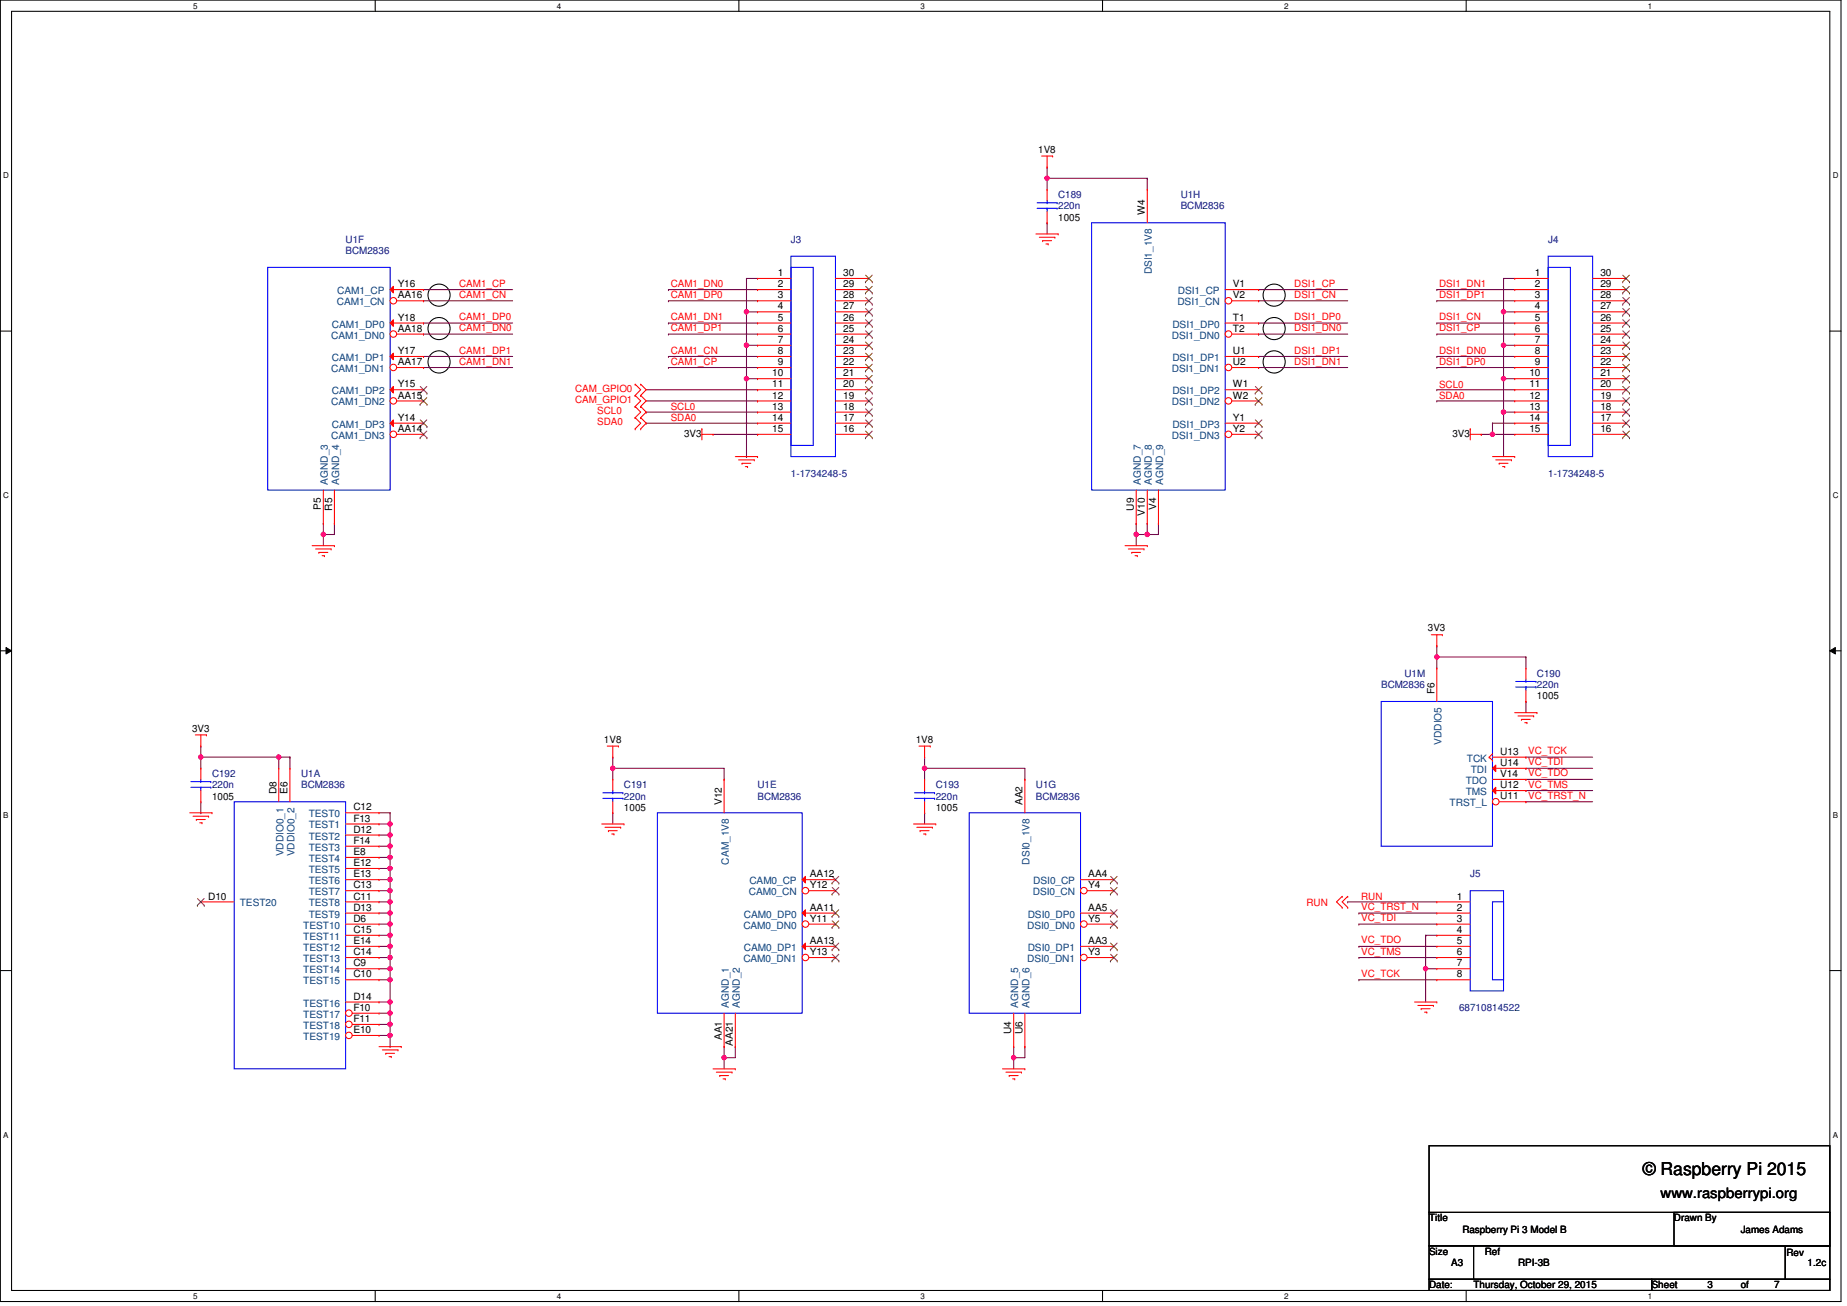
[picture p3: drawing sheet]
<svg xmlns="http://www.w3.org/2000/svg" width="594mm" height="420mm" viewBox="0 0 594 420" stroke-linecap="round" stroke-linejoin="round" font-family="sans-serif">
<defs><g id="words">
<text font-size="5.7" x="528.4" y="378">© Raspberry Pi 2015</text>
<text font-size="4.6" x="534.1" y="385.3">www.raspberrypi.org</text>
<g font-size="3.2">
<text x="333.9" y="49.1">1V8</text>
<text x="340.4" y="71">1005</text>
<text x="368.3" y="69.2" transform="rotate(-90 368.3 69.2)">W4</text>
<text x="250.1" y="88.8">1</text>
<text x="271.2" y="88.8">30</text>
<text x="493.7" y="88.8">1</text>
<text x="514.8" y="88.8">30</text>
<text x="128" y="92.4">Y16</text>
<text x="250.1" y="92.4">2</text>
<text x="271.2" y="92.4">29</text>
<text x="396.6" y="92.4">V1</text>
<text x="493.7" y="92.4">2</text>
<text x="514.8" y="92.4">29</text>
<text x="128" y="96">AA16</text>
<text x="250.1" y="96">3</text>
<text x="250.1" y="99.6">4</text>
<text x="271.2" y="96">28</text>
<text x="271.2" y="99.6">27</text>
<text x="396.6" y="96">V2</text>
<text x="493.7" y="96">3</text>
<text x="493.7" y="99.6">4</text>
<text x="514.8" y="96">28</text>
<text x="514.8" y="99.6">27</text>
<text x="128" y="103.2">Y18</text>
<text x="128" y="106.7">AA18</text>
<text x="250.1" y="103.2">5</text>
<text x="250.1" y="106.7">6</text>
<text x="271.2" y="103.2">26</text>
<text x="271.2" y="106.7">25</text>
<text x="396.6" y="103.2">T1</text>
<text x="396.6" y="106.7">T2</text>
<text x="493.7" y="103.2">5</text>
<text x="493.7" y="106.7">6</text>
<text x="514.8" y="103.2">26</text>
<text x="514.8" y="106.7">25</text>
<text x="128" y="113.9">Y17</text>
<text x="250.1" y="110.3">7</text>
<text x="250.1" y="113.9">8</text>
<text x="271.2" y="110.3">24</text>
<text x="271.2" y="113.9">23</text>
<text x="396.6" y="113.9">U1</text>
<text x="493.7" y="110.3">7</text>
<text x="493.7" y="113.9">8</text>
<text x="514.8" y="110.3">24</text>
<text x="514.8" y="113.9">23</text>
<text x="128" y="117.5">AA17</text>
<text x="250.1" y="117.5">9</text>
<text x="271.2" y="117.5">22</text>
<text x="396.6" y="117.5">U2</text>
<text x="493.7" y="117.5">9</text>
<text x="514.8" y="117.5">22</text>
<text x="128" y="124.6">Y15</text>
<text x="248.4" y="121.1">10</text>
<text x="248.4" y="124.6">11</text>
<text x="271.2" y="121.1">21</text>
<text x="271.2" y="124.6">20</text>
<text x="396.6" y="124.6">W1</text>
<text x="491.9" y="121.1">10</text>
<text x="491.9" y="124.6">11</text>
<text x="514.8" y="121.1">21</text>
<text x="514.8" y="124.6">20</text>
<text x="128" y="128.2">AA15</text>
<text x="248.4" y="128.2">12</text>
<text x="248.4" y="131.8">13</text>
<text x="271.2" y="128.2">19</text>
<text x="271.2" y="131.8">18</text>
<text x="396.6" y="128.2">W2</text>
<text x="491.9" y="128.2">12</text>
<text x="491.9" y="131.8">13</text>
<text x="514.8" y="128.2">19</text>
<text x="514.8" y="131.8">18</text>
<text x="128" y="135.4">Y14</text>
<text x="248.4" y="135.4">14</text>
<text x="271.2" y="135.4">17</text>
<text x="396.6" y="135.4">Y1</text>
<text x="491.9" y="135.4">14</text>
<text x="514.8" y="135.4">17</text>
<text x="128" y="139">AA14</text>
<text x="220" y="140.5">3V3</text>
<text x="248.4" y="139">15</text>
<text x="271.2" y="139">16</text>
<text x="396.6" y="139">Y2</text>
<text x="467.1" y="140.5">3V3</text>
<text x="491.9" y="139">15</text>
<text x="514.8" y="139">16</text>
<text x="103.2" y="164.1" transform="rotate(-90 103.2 164.1)">P5</text>
<text x="106.8" y="164.3" transform="rotate(-90 106.8 164.3)">R5</text>
<text x="364.7" y="164.3" transform="rotate(-90 364.7 164.3)">U9</text>
<text x="368.3" y="165.9" transform="rotate(-90 368.3 165.9)">V10</text>
<text x="371.8" y="164.1" transform="rotate(-90 371.8 164.1)">V4</text>
<text x="459.3" y="203.2">3V3</text>
<text x="461.4" y="223.2" transform="rotate(-90 461.4 223.2)">F6</text>
<text x="494.4" y="225">1005</text>
<text x="61.8" y="235.4">3V3</text>
<text x="194.3" y="239">1V8</text>
<text x="294.5" y="239">1V8</text>
<text x="482.6" y="242.8">U13</text>
<text x="482.6" y="246.4">U14</text>
<text x="482.6" y="250">V14</text>
<text x="68.2" y="257.2">1005</text>
<text x="88.9" y="255.4" transform="rotate(-90 88.9 255.4)">D8</text>
<text x="92.5" y="255.4" transform="rotate(-90 92.5 255.4)">E6</text>
<text x="482.6" y="253.6">U12</text>
<text x="482.6" y="257.2">U11</text>
<text x="113.7" y="260.7">C12</text>
<text x="200.7" y="260.8">1005</text>
<text x="232.1" y="259" transform="rotate(-90 232.1 259)">V12</text>
<text x="301" y="260.8">1005</text>
<text x="328.9" y="259" transform="rotate(-90 328.9 259)">AA2</text>
<text x="113.7" y="264.3">F13</text>
<text x="113.7" y="267.9">D12</text>
<text x="113.7" y="271.5">F14</text>
<text x="113.7" y="275.1">E8</text>
<text x="113.7" y="278.6">E12</text>
<text x="113.7" y="282.2">E13</text>
<text x="113.7" y="285.8">C13</text>
<text x="260.5" y="282.2">AA12</text>
<text x="260.5" y="285.8">Y12</text>
<text x="350" y="282.2">AA4</text>
<text x="350" y="285.8">Y4</text>
<text x="67" y="289.4">D10</text>
<text x="113.7" y="289.4">C11</text>
<text x="113.7" y="293">D13</text>
<text x="260.5" y="293">AA11</text>
<text x="350" y="293">AA5</text>
<text x="468.6" y="289.4">1</text>
<text x="468.6" y="293">2</text>
<text x="113.7" y="296.5">D6</text>
<text x="260.5" y="296.5">Y11</text>
<text x="350" y="296.5">Y5</text>
<text x="468.6" y="296.5">3</text>
<text x="113.7" y="300.1">C15</text>
<text x="113.7" y="303.7">E14</text>
<text x="260.5" y="303.7">AA13</text>
<text x="350" y="303.7">AA3</text>
<text x="468.6" y="300.1">4</text>
<text x="468.6" y="303.7">5</text>
<text x="113.7" y="307.3">C14</text>
<text x="113.7" y="310.9">C9</text>
<text x="260.5" y="307.3">Y13</text>
<text x="350" y="307.3">Y3</text>
<text x="468.6" y="307.3">6</text>
<text x="468.6" y="310.9">7</text>
<text x="113.7" y="314.5">C10</text>
<text x="468.6" y="314.5">8</text>
<text x="113.7" y="321.6">D14</text>
<text x="113.7" y="325.2">F10</text>
<text x="113.7" y="328.8">F11</text>
<text x="113.7" y="332.4">E10</text>
<text x="232.1" y="334.6" transform="rotate(-90 232.1 334.6)">AA1</text>
<text x="325.3" y="332.7" transform="rotate(-90 325.3 332.7)">U4</text>
<text x="328.9" y="332.7" transform="rotate(-90 328.9 332.7)">U6</text>
<text x="235.7" y="336.4" transform="rotate(-90 235.7 336.4)">AA21</text>
<text x="459.6" y="392.9">Title</text>
<text x="538.4" y="392.9">Drawn By</text>
<text x="470.4" y="396.5">Raspberry Pi 3 Model B</text>
<text x="559.9" y="396.5">James Adams</text>
<text x="459.6" y="403.7">Size</text>
<text x="466.8" y="407.3">A3</text>
<text x="477.6" y="403.7">Ref</text>
<text x="488.3" y="407.3">RPI-3B</text>
<text x="574.6" y="404.1">Rev</text>
<text x="581.4" y="407.3">1.2c</text>
<text x="459.6" y="414.4">Date:</text>
<text x="474" y="414.4">Thursday, October 29, 2015</text>
<text x="531.3" y="414.4">Sheet</text>
<text x="549.2" y="414.4">3</text>
<text x="559.9" y="414.4">of</text>
<text x="570.6" y="414.4">7</text>
</g>
<g font-size="3.2" fill="#000080">
<text x="340.4" y="63.8">C189</text>
<text x="379.8" y="63.8">U1H</text>
<text x="340.4" y="67.4">220n</text>
<text x="379.8" y="67.4">BCM2836</text>
<text x="111.2" y="81.7">BCM2836</text>
<text x="111.2" y="78.1">U1F</text>
<text x="254.4" y="78.1">J3</text>
<text x="498" y="78.1">J4</text>
<text x="254.4" y="153.4">1-1734248-5</text>
<text x="498" y="153.4">1-1734248-5</text>
<text x="444.2" y="221.4">BCM2836</text>
<text x="451.7" y="217.8">U1M</text>
<text x="494.4" y="217.8">C190</text>
<text x="494.4" y="221.4">220n</text>
<text x="68.2" y="250.1">C192</text>
<text x="96.9" y="250.1">U1A</text>
<text x="68.2" y="253.6">220n</text>
<text x="96.9" y="253.6">BCM2836</text>
<text x="200.7" y="253.6">C191</text>
<text x="200.7" y="257.2">220n</text>
<text x="243.7" y="257.2">BCM2836</text>
<text x="243.7" y="253.6">U1E</text>
<text x="301" y="253.6">C193</text>
<text x="301" y="257.2">220n</text>
<text x="333.2" y="257.2">BCM2836</text>
<text x="333.2" y="253.6">U1G</text>
<text x="472.9" y="282.3">J5</text>
<text x="469.3" y="325.2">68710814522</text>
</g>
<g font-size="3.2" fill="#004080">
<text x="370.5" y="88.3" transform="rotate(-90 370.5 88.3)">DSI1_1V8</text>
<text x="108.5" y="94.6">CAM1_CP</text>
<text x="378.9" y="94.6">DSI1_CP</text>
<text x="108.3" y="98.2">CAM1_CN</text>
<text x="378.7" y="98.2">DSI1_CN</text>
<text x="106.7" y="105.4">CAM1_DP0</text>
<text x="377.1" y="105.4">DSI1_DP0</text>
<text x="106.5" y="108.9">CAM1_DN0</text>
<text x="376.9" y="108.9">DSI1_DN0</text>
<text x="106.5" y="119.7">CAM1_DN1</text>
<text x="106.7" y="116.1">CAM1_DP1</text>
<text x="376.9" y="119.7">DSI1_DN1</text>
<text x="377.1" y="116.1">DSI1_DP1</text>
<text x="106.5" y="130.4">CAM1_DN2</text>
<text x="106.7" y="126.8">CAM1_DP2</text>
<text x="376.9" y="130.4">DSI1_DN2</text>
<text x="377.1" y="126.8">DSI1_DP2</text>
<text x="106.7" y="137.6">CAM1_DP3</text>
<text x="377.1" y="137.6">DSI1_DP3</text>
<text x="106.5" y="141.2">CAM1_DN3</text>
<text x="376.9" y="141.2">DSI1_DN3</text>
<text x="105.5" y="155.9" transform="rotate(-90 105.5 155.9)">AGND_3</text>
<text x="109" y="155.9" transform="rotate(-90 109 155.9)">AGND_4</text>
<text x="366.9" y="155.9" transform="rotate(-90 366.9 155.9)">AGND_7</text>
<text x="370.5" y="155.9" transform="rotate(-90 370.5 155.9)">AGND_8</text>
<text x="374.1" y="155.9" transform="rotate(-90 374.1 155.9)">AGND_9</text>
<text x="463.6" y="239.6" transform="rotate(-90 463.6 239.6)">VDDIO5</text>
<text x="471.8" y="245">TCK</text>
<text x="473.1" y="248.6">TDI</text>
<text x="471.5" y="252.2">TDO</text>
<text x="471.5" y="255.8">TMS</text>
<text x="99.3" y="262.9">TEST0</text>
<text x="466.3" y="259.4">TRST_L</text>
<text x="99.3" y="266.5">TEST1</text>
<text x="91.1" y="275.5" transform="rotate(-90 91.1 275.5)">VDDIO0_1</text>
<text x="94.7" y="275.5" transform="rotate(-90 94.7 275.5)">VDDIO0_2</text>
<text x="99.3" y="270.1">TEST2</text>
<text x="99.3" y="273.7">TEST3</text>
<text x="99.3" y="277.3">TEST4</text>
<text x="99.3" y="280.8">TEST5</text>
<text x="234.4" y="278.1" transform="rotate(-90 234.4 278.1)">CAM_1V8</text>
<text x="331.1" y="278.1" transform="rotate(-90 331.1 278.1)">DSI0_1V8</text>
<text x="99.3" y="284.4">TEST6</text>
<text x="99.3" y="288">TEST7</text>
<text x="240.9" y="288">CAM0_CN</text>
<text x="241" y="284.4">CAM0_CP</text>
<text x="332.2" y="288">DSI0_CN</text>
<text x="332.4" y="284.4">DSI0_CP</text>
<text x="77.1" y="291.6">TEST20</text>
<text x="99.3" y="291.6">TEST8</text>
<text x="97.5" y="298.7">TEST10</text>
<text x="99.3" y="295.2">TEST9</text>
<text x="239.1" y="298.7">CAM0_DN0</text>
<text x="239.3" y="295.2">CAM0_DP0</text>
<text x="330.4" y="298.7">DSI0_DN0</text>
<text x="330.6" y="295.2">DSI0_DP0</text>
<text x="97.5" y="302.3">TEST11</text>
<text x="97.5" y="305.9">TEST12</text>
<text x="239.3" y="305.9">CAM0_DP1</text>
<text x="330.6" y="305.9">DSI0_DP1</text>
<text x="97.5" y="309.5">TEST13</text>
<text x="239.1" y="309.5">CAM0_DN1</text>
<text x="330.4" y="309.5">DSI0_DN1</text>
<text x="97.5" y="313.1">TEST14</text>
<text x="97.5" y="316.7">TEST15</text>
<text x="97.5" y="323.8">TEST16</text>
<text x="97.5" y="327.4">TEST17</text>
<text x="234.4" y="324.2" transform="rotate(-90 234.4 324.2)">AGND_1</text>
<text x="238" y="324.2" transform="rotate(-90 238 324.2)">AGND_2</text>
<text x="327.5" y="324.2" transform="rotate(-90 327.5 324.2)">AGND_5</text>
<text x="331.1" y="324.2" transform="rotate(-90 331.1 324.2)">AGND_6</text>
<text x="97.5" y="331">TEST18</text>
<text x="97.5" y="334.6">TEST19</text>
</g>
<g font-size="3.2" fill="#f00">
<text x="147.7" y="92.2">CAM1_CP</text>
<text x="147.7" y="95.8">CAM1_CN</text>
<text x="215.7" y="92.2">CAM1_DN0</text>
<text x="215.7" y="95.8">CAM1_DP0</text>
<text x="416.3" y="92.2">DSI1_CP</text>
<text x="416.3" y="95.8">DSI1_CN</text>
<text x="462.9" y="92.2">DSI1_DN1</text>
<text x="462.9" y="95.8">DSI1_DP1</text>
<text x="147.7" y="103">CAM1_DP0</text>
<text x="147.7" y="106.6">CAM1_DN0</text>
<text x="215.7" y="103">CAM1_DN1</text>
<text x="215.7" y="106.6">CAM1_DP1</text>
<text x="416.3" y="103">DSI1_DP0</text>
<text x="416.3" y="106.6">DSI1_DN0</text>
<text x="462.9" y="103">DSI1_CN</text>
<text x="462.9" y="106.6">DSI1_CP</text>
<text x="147.7" y="113.7">CAM1_DP1</text>
<text x="215.7" y="113.7">CAM1_CN</text>
<text x="416.3" y="113.7">DSI1_DP1</text>
<text x="462.9" y="113.7">DSI1_DN0</text>
<text x="147.7" y="117.3">CAM1_DN1</text>
<text x="215.7" y="117.3">CAM1_CP</text>
<text x="416.3" y="117.3">DSI1_DN1</text>
<text x="462.9" y="117.3">DSI1_DP0</text>
<text x="462.9" y="124.7">SCL0</text>
<text x="184.9" y="126.2">CAM_GPIO0</text>
<text x="184.9" y="129.7">CAM_GPIO1</text>
<text x="215.7" y="131.9">SCL0</text>
<text x="462.9" y="128.3">SDA0</text>
<text x="192.1" y="133.3">SCL0</text>
<text x="192.1" y="136.9">SDA0</text>
<text x="215.7" y="135.4">SDA0</text>
<text x="491.5" y="242.7">VC_TCK</text>
<text x="491.5" y="249.8">VC_TDO</text>
<text x="491.5" y="246.3">VC_TDI</text>
<text x="491.5" y="257">VC_TRST_N</text>
<text x="491.5" y="253.4">VC_TMS</text>
<text x="420.2" y="291.6">RUN</text>
<text x="437.8" y="292.8">VC_TRST_N</text>
<text x="437.8" y="289.4">RUN</text>
<text x="437.8" y="296.4">VC_TDI</text>
<text x="437.8" y="303.5">VC_TDO</text>
<text x="437.8" y="307.1">VC_TMS</text>
<text x="437.8" y="314.3">VC_TCK</text>
</g>
<g font-size="2.6">
<text x="62.2" y="2.8">5</text>
<text x="179.1" y="2.8">4</text>
<text x="296.1" y="2.8">3</text>
<text x="413.1" y="2.8">2</text>
<text x="530" y="2.8">1</text>
<text x="1.1" y="57.4">D</text>
<text x="589.5" y="57.4">D</text>
<text x="1.1" y="160.3">C</text>
<text x="589.5" y="160.3">C</text>
<text x="1.1" y="263.1">B</text>
<text x="589.5" y="263.1">B</text>
<text x="1.1" y="366">A</text>
<text x="589.5" y="366">A</text>
<text x="62.2" y="417.9">5</text>
<text x="179.1" y="417.9">4</text>
<text x="296.1" y="417.9">3</text>
<text x="413.1" y="417.9">2</text>
<text x="530" y="417.9">1</text>
</g>
</g></defs>
<path d="M.1 0h592.1v418.7h-592.1zM3.7 3.6h584.9v411.6h-584.9z" fill="none" stroke="#000" stroke-width=".34"/>
<g fill="#fff">
<path d="M62.2 .4h1.4v2.9h-1.4z"/>
<path d="M62.2 415.5h1.4v2.9h-1.4z"/>
</g>
<path d="M120.7 0v3.6M120.7 415.2v3.6" fill="none" stroke="#000" stroke-width=".34"/>
<g fill="#fff">
<path d="M179.1 .4h1.5v2.9h-1.5z"/>
<path d="M179.1 415.5h1.5v2.9h-1.5z"/>
</g>
<path d="M237.7 0v3.6M237.7 415.2v3.6" fill="none" stroke="#000" stroke-width=".34"/>
<g fill="#fff">
<path d="M296.1 .4h1.5v2.9h-1.5z"/>
<path d="M296.1 415.5h1.5v2.9h-1.5z"/>
</g>
<path d="M354.6 0v3.6M354.6 415.2v3.6" fill="none" stroke="#000" stroke-width=".34"/>
<g fill="#fff">
<path d="M413.1 .4h1.4v2.9h-1.4z"/>
<path d="M413.1 415.5h1.4v2.9h-1.4z"/>
</g>
<path d="M471.6 0v3.6M471.6 415.2v3.6" fill="none" stroke="#000" stroke-width=".34"/>
<g fill="#fff">
<path d="M530 .4h1.5v2.9h-1.5z"/>
<path d="M530 415.5h1.5v2.9h-1.5z"/>
<path d="M1.1 55.1h1.8v2.9h-1.8z"/>
<path d="M589.5 55.1h1.8v2.9h-1.8z"/>
<path d="M1.1 157.9h1.8v2.9h-1.8z"/>
<path d="M589.5 157.9h1.8v2.9h-1.8z"/>
</g>
<path d="M.1 106.5h3.6M588.6 106.5h3.6" fill="none" stroke="#000" stroke-width=".34"/>
<g fill="#fff">
<path d="M1.1 260.8h1.7v2.9h-1.7z"/>
<path d="M589.5 260.8h1.7v2.9h-1.7z"/>
</g>
<path d="M.1 209.4h3.6M588.6 209.4h3.6" fill="none" stroke="#000" stroke-width=".34"/>
<path d="M1.9 208.3l1.8 1.1-1.8 1zM588.6 209.4l1.7-1.1v2.1z" fill="#000"/>
<path d="M1.9 208.3l1.8 1.1-1.8 1zM588.6 209.4l1.7-1.1v2.1z" fill="none" stroke="#000" stroke-width=".32"/>
<g fill="#fff">
<path d="M1.1 363.7h1.7v2.9h-1.7z"/>
<path d="M589.5 363.7h1.7v2.9h-1.7z"/>
</g>
<g fill="none" stroke="#000" stroke-width=".34">
<path d="M.1 312.3h3.6M588.6 312.3h3.6"/>
<circle cx="141.2" cy="95" r="3.6"/>
<circle cx="409.8" cy="95" r="3.6"/>
<circle cx="141.2" cy="116.4" r="3.6"/>
<circle cx="141.2" cy="105.7" r="3.6"/>
<circle cx="409.8" cy="116.4" r="3.6"/>
<circle cx="409.8" cy="105.7" r="3.6"/>
</g>
<path d="M483.6 132.6h3.6" fill="none" stroke="#800040" stroke-width=".34"/>
<circle cx="483.6" cy="132.6" r=".17" fill="#800040"/>
<path d="M483.6 132.6v14.3" fill="none" stroke="#800040" stroke-width=".34"/>
<circle cx="483.6" cy="132.6" r=".17" fill="#800040"/>
<circle cx="483.6" cy="132.6" r=".7" fill="#f0f"/>
<circle cx="483.6" cy="132.6" r=".7" fill="none" stroke="#f0f" stroke-width=".34"/>
<path d="M462.1 125.4h25.1" fill="none" stroke="#800040" stroke-width=".34"/>
<circle cx="462.1" cy="125.4" r=".17" fill="#800040"/>
<path d="M462.1 129h25.1" fill="none" stroke="#800040" stroke-width=".34"/>
<circle cx="462.1" cy="129" r=".17" fill="#800040"/>
<path d="M437.1 308.1h25" fill="none" stroke="#800040" stroke-width=".34"/>
<circle cx="437.1" cy="308.1" r=".17" fill="#800040"/>
<path d="M437.1 297.3h25" fill="none" stroke="#800040" stroke-width=".34"/>
<circle cx="437.1" cy="297.3" r=".17" fill="#800040"/>
<path d="M437.1 315.2h25" fill="none" stroke="#800040" stroke-width=".34"/>
<circle cx="437.1" cy="315.2" r=".17" fill="#800040"/>
<path d="M437.1 304.5h25" fill="none" stroke="#800040" stroke-width=".34"/>
<circle cx="437.1" cy="304.5" r=".17" fill="#800040"/>
<path d="M437.1 293.8h25" fill="none" stroke="#800040" stroke-width=".34"/>
<circle cx="437.1" cy="293.8" r=".17" fill="#800040"/>
<path d="M458.5 300.9h3.6" fill="none" stroke="#800040" stroke-width=".34"/>
<circle cx="458.5" cy="300.9" r=".17" fill="#800040"/>
<path d="M458.5 300.9v10.8" fill="none" stroke="#800040" stroke-width=".34"/>
<circle cx="458.5" cy="300.9" r=".17" fill="#800040"/>
<path d="M458.5 311.7h3.6" fill="none" stroke="#800040" stroke-width=".34"/>
<circle cx="458.5" cy="311.7" r=".17" fill="#800040"/>
<path d="M458.5 311.7v10.7" fill="none" stroke="#800040" stroke-width=".34"/>
<circle cx="458.5" cy="311.7" r=".17" fill="#800040"/>
<circle cx="458.5" cy="311.6" r=".7" fill="#f0f"/>
<circle cx="458.5" cy="311.6" r=".7" fill="none" stroke="#f0f" stroke-width=".34"/>
<path d="M433.5 290.2h28.6" fill="none" stroke="#800040" stroke-width=".34"/>
<circle cx="433.5" cy="290.2" r=".17" fill="#800040"/>
<path d="M136.2 93.2h28.7" fill="none" stroke="#800040" stroke-width=".34"/>
<circle cx="136.2" cy="93.2" r=".17" fill="#800040"/>
<path d="M136.2 96.8h28.7" fill="none" stroke="#800040" stroke-width=".34"/>
<circle cx="136.2" cy="96.8" r=".17" fill="#800040"/>
<path d="M136.2 103.9h28.7" fill="none" stroke="#800040" stroke-width=".34"/>
<circle cx="136.2" cy="103.9" r=".17" fill="#800040"/>
<path d="M136.2 107.5h28.7" fill="none" stroke="#800040" stroke-width=".34"/>
<circle cx="136.2" cy="107.5" r=".17" fill="#800040"/>
<path d="M136.2 114.7h28.7" fill="none" stroke="#800040" stroke-width=".34"/>
<circle cx="136.2" cy="114.7" r=".17" fill="#800040"/>
<path d="M136.2 118.2h28.7" fill="none" stroke="#800040" stroke-width=".34"/>
<circle cx="136.2" cy="118.2" r=".17" fill="#800040"/>
<path d="M240.1 89.6h3.6" fill="none" stroke="#800040" stroke-width=".34"/>
<circle cx="240.1" cy="89.6" r=".17" fill="#800040"/>
<path d="M240.1 89.6v10.7" fill="none" stroke="#800040" stroke-width=".34"/>
<circle cx="240.1" cy="89.6" r=".17" fill="#800040"/>
<path d="M240.1 100.3h3.6" fill="none" stroke="#800040" stroke-width=".34"/>
<circle cx="240.1" cy="100.3" r=".17" fill="#800040"/>
<path d="M240.1 100.3v10.8" fill="none" stroke="#800040" stroke-width=".34"/>
<circle cx="240.1" cy="100.3" r=".17" fill="#800040"/>
<circle cx="240.1" cy="111.1" r=".7" fill="#f0f"/>
<circle cx="240.1" cy="111.1" r=".7" fill="none" stroke="#f0f" stroke-width=".34"/>
<circle cx="240.1" cy="100.3" r=".7" fill="#f0f"/>
<circle cx="240.1" cy="100.3" r=".7" fill="none" stroke="#f0f" stroke-width=".34"/>
<path d="M240.1 111.1h3.6" fill="none" stroke="#800040" stroke-width=".34"/>
<circle cx="240.1" cy="111.1" r=".17" fill="#800040"/>
<path d="M240.1 111.1v10.7" fill="none" stroke="#800040" stroke-width=".34"/>
<circle cx="240.1" cy="111.1" r=".17" fill="#800040"/>
<path d="M240.1 121.8h3.6" fill="none" stroke="#800040" stroke-width=".34"/>
<circle cx="240.1" cy="121.8" r=".17" fill="#800040"/>
<path d="M240.1 121.8v25.1" fill="none" stroke="#800040" stroke-width=".34"/>
<circle cx="240.1" cy="146.9" r=".17" fill="#800040"/>
<circle cx="240.1" cy="121.8" r=".7" fill="#f0f"/>
<circle cx="240.1" cy="121.8" r=".7" fill="none" stroke="#f0f" stroke-width=".34"/>
<path d="M229.4 139.7h14.3" fill="none" stroke="#800040" stroke-width=".34"/>
<circle cx="243.7" cy="139.7" r=".17" fill="#800040"/>
<path d="M215 93.2h28.7" fill="none" stroke="#800040" stroke-width=".34"/>
<circle cx="215" cy="93.2" r=".17" fill="#800040"/>
<path d="M215 96.8h28.7" fill="none" stroke="#800040" stroke-width=".34"/>
<circle cx="215" cy="96.8" r=".17" fill="#800040"/>
<path d="M215 103.9h28.7" fill="none" stroke="#800040" stroke-width=".34"/>
<circle cx="215" cy="103.9" r=".17" fill="#800040"/>
<path d="M215 107.5h28.7" fill="none" stroke="#800040" stroke-width=".34"/>
<circle cx="215" cy="107.5" r=".17" fill="#800040"/>
<path d="M215 114.7h28.7" fill="none" stroke="#800040" stroke-width=".34"/>
<circle cx="215" cy="114.7" r=".17" fill="#800040"/>
<path d="M215 118.2h28.7" fill="none" stroke="#800040" stroke-width=".34"/>
<circle cx="215" cy="118.2" r=".17" fill="#800040"/>
<path d="M207.8 132.6h35.9" fill="none" stroke="#800040" stroke-width=".34"/>
<circle cx="207.8" cy="132.6" r=".17" fill="#800040"/>
<path d="M207.8 136.1h35.9" fill="none" stroke="#800040" stroke-width=".34"/>
<circle cx="207.8" cy="136.1" r=".17" fill="#800040"/>
<path d="M404.8 93.2h28.7" fill="none" stroke="#800040" stroke-width=".34"/>
<circle cx="404.8" cy="93.2" r=".17" fill="#800040"/>
<path d="M404.8 96.8h28.7" fill="none" stroke="#800040" stroke-width=".34"/>
<circle cx="404.8" cy="96.8" r=".17" fill="#800040"/>
<path d="M404.8 103.9h28.7" fill="none" stroke="#800040" stroke-width=".34"/>
<circle cx="404.8" cy="103.9" r=".17" fill="#800040"/>
<path d="M404.8 107.5h28.7" fill="none" stroke="#800040" stroke-width=".34"/>
<circle cx="404.8" cy="107.5" r=".17" fill="#800040"/>
<path d="M404.8 114.7h28.7" fill="none" stroke="#800040" stroke-width=".34"/>
<circle cx="404.8" cy="114.7" r=".17" fill="#800040"/>
<path d="M404.8 118.2h28.7" fill="none" stroke="#800040" stroke-width=".34"/>
<circle cx="404.8" cy="118.2" r=".17" fill="#800040"/>
<path d="M483.6 89.6h3.6" fill="none" stroke="#800040" stroke-width=".34"/>
<circle cx="483.6" cy="89.6" r=".17" fill="#800040"/>
<path d="M483.6 89.6v10.7" fill="none" stroke="#800040" stroke-width=".34"/>
<circle cx="483.6" cy="89.6" r=".17" fill="#800040"/>
<path d="M483.6 100.3h3.6" fill="none" stroke="#800040" stroke-width=".34"/>
<circle cx="483.6" cy="100.3" r=".17" fill="#800040"/>
<path d="M483.6 100.3v10.8" fill="none" stroke="#800040" stroke-width=".34"/>
<circle cx="483.6" cy="100.3" r=".17" fill="#800040"/>
<circle cx="483.6" cy="111.1" r=".7" fill="#f0f"/>
<circle cx="483.6" cy="111.1" r=".7" fill="none" stroke="#f0f" stroke-width=".34"/>
<circle cx="483.6" cy="100.3" r=".7" fill="#f0f"/>
<circle cx="483.6" cy="100.3" r=".7" fill="none" stroke="#f0f" stroke-width=".34"/>
<path d="M483.6 111.1h3.6" fill="none" stroke="#800040" stroke-width=".34"/>
<circle cx="483.6" cy="111.1" r=".17" fill="#800040"/>
<path d="M483.6 111.1v10.7" fill="none" stroke="#800040" stroke-width=".34"/>
<circle cx="483.6" cy="111.1" r=".17" fill="#800040"/>
<path d="M483.6 121.8h3.6" fill="none" stroke="#800040" stroke-width=".34"/>
<circle cx="483.6" cy="121.8" r=".17" fill="#800040"/>
<circle cx="483.6" cy="121.8" r=".7" fill="#f0f"/>
<circle cx="483.6" cy="121.8" r=".7" fill="none" stroke="#f0f" stroke-width=".34"/>
<path d="M483.6 121.8v10.8" fill="none" stroke="#800040" stroke-width=".34"/>
<circle cx="483.6" cy="121.8" r=".17" fill="#800040"/>
<path d="M462.1 207.8v3.6" fill="none" stroke="#800040" stroke-width=".34"/>
<circle cx="462.1" cy="207.8" r=".17" fill="#800040"/>
<path d="M476.5 139.7h3.6" fill="none" stroke="#800040" stroke-width=".34"/>
<circle cx="476.5" cy="139.7" r=".17" fill="#800040"/>
<path d="M480.1 136.1h7.1" fill="none" stroke="#800040" stroke-width=".34"/>
<circle cx="480.1" cy="136.1" r=".17" fill="#800040"/>
<path d="M480.1 136.1v3.6" fill="none" stroke="#800040" stroke-width=".34"/>
<circle cx="480.1" cy="136.1" r=".17" fill="#800040"/>
<path d="M480.1 139.7h7.1" fill="none" stroke="#800040" stroke-width=".34"/>
<circle cx="480.1" cy="139.7" r=".17" fill="#800040"/>
<circle cx="480" cy="139.7" r=".7" fill="#f0f"/>
<circle cx="480" cy="139.7" r=".7" fill="none" stroke="#f0f" stroke-width=".34"/>
<path d="M462.1 93.2h25.1" fill="none" stroke="#800040" stroke-width=".34"/>
<circle cx="462.1" cy="93.2" r=".17" fill="#800040"/>
<path d="M462.1 96.8h25.1" fill="none" stroke="#800040" stroke-width=".34"/>
<circle cx="462.1" cy="96.8" r=".17" fill="#800040"/>
<path d="M462.1 103.9h25.1" fill="none" stroke="#800040" stroke-width=".34"/>
<circle cx="462.1" cy="103.9" r=".17" fill="#800040"/>
<path d="M462.1 107.5h25.1" fill="none" stroke="#800040" stroke-width=".34"/>
<circle cx="462.1" cy="107.5" r=".17" fill="#800040"/>
<path d="M462.1 114.7h25.1" fill="none" stroke="#800040" stroke-width=".34"/>
<circle cx="462.1" cy="114.7" r=".17" fill="#800040"/>
<path d="M462.1 118.2h25.1" fill="none" stroke="#800040" stroke-width=".34"/>
<circle cx="462.1" cy="118.2" r=".17" fill="#800040"/>
<path d="M490.8 250.7h21.5" fill="none" stroke="#800040" stroke-width=".34"/>
<circle cx="490.8" cy="250.7" r=".17" fill="#800040"/>
<path d="M490.8 247.2h21.5" fill="none" stroke="#800040" stroke-width=".34"/>
<circle cx="490.8" cy="247.2" r=".17" fill="#800040"/>
<path d="M490.8 243.6h21.5" fill="none" stroke="#800040" stroke-width=".34"/>
<circle cx="490.8" cy="243.6" r=".17" fill="#800040"/>
<path d="M490.8 257.9h21.5" fill="none" stroke="#800040" stroke-width=".34"/>
<circle cx="490.8" cy="257.9" r=".17" fill="#800040"/>
<path d="M490.8 254.3h21.5" fill="none" stroke="#800040" stroke-width=".34"/>
<circle cx="490.8" cy="254.3" r=".17" fill="#800040"/>
<path d="M462.1 211.4h28.7" fill="none" stroke="#800040" stroke-width=".34"/>
<circle cx="462.1" cy="211.4" r=".17" fill="#800040"/>
<path d="M490.8 211.4v3.5" fill="none" stroke="#800040" stroke-width=".34"/>
<circle cx="490.8" cy="211.4" r=".17" fill="#800040"/>
<path d="M462.1 211.4v3.5" fill="none" stroke="#800040" stroke-width=".34"/>
<circle cx="462.1" cy="211.4" r=".17" fill="#800040"/>
<circle cx="462.1" cy="211.3" r=".7" fill="#f0f"/>
<circle cx="462.1" cy="211.3" r=".7" fill="none" stroke="#f0f" stroke-width=".34"/>
<path d="M490.8 225.7v3.6" fill="none" stroke="#800040" stroke-width=".34"/>
<circle cx="490.8" cy="225.7" r=".17" fill="#800040"/>
<path d="M104 168.4v3.6" fill="none" stroke="#800040" stroke-width=".34"/>
<circle cx="104" cy="168.4" r=".17" fill="#800040"/>
<circle cx="104" cy="171.9" r=".7" fill="#f0f"/>
<circle cx="104" cy="171.9" r=".7" fill="none" stroke="#f0f" stroke-width=".34"/>
<path d="M107.6 168.4v3.6" fill="none" stroke="#800040" stroke-width=".34"/>
<circle cx="107.6" cy="168.4" r=".17" fill="#800040"/>
<path d="M104 172h3.6" fill="none" stroke="#800040" stroke-width=".34"/>
<circle cx="104" cy="172" r=".17" fill="#800040"/>
<path d="M104 172v3.6" fill="none" stroke="#800040" stroke-width=".34"/>
<circle cx="104" cy="172" r=".17" fill="#800040"/>
<path d="M365.5 168.4v3.6" fill="none" stroke="#800040" stroke-width=".34"/>
<circle cx="365.5" cy="168.4" r=".17" fill="#800040"/>
<circle cx="365.4" cy="171.9" r=".7" fill="#f0f"/>
<circle cx="365.4" cy="171.9" r=".7" fill="none" stroke="#f0f" stroke-width=".34"/>
<path d="M365.5 172h3.5" fill="none" stroke="#800040" stroke-width=".34"/>
<circle cx="365.5" cy="172" r=".17" fill="#800040"/>
<circle cx="369" cy="171.9" r=".7" fill="#f0f"/>
<circle cx="369" cy="171.9" r=".7" fill="none" stroke="#f0f" stroke-width=".34"/>
<path d="M372.6 168.4v3.6" fill="none" stroke="#800040" stroke-width=".34"/>
<circle cx="372.6" cy="168.4" r=".17" fill="#800040"/>
<path d="M365.5 172v3.6" fill="none" stroke="#800040" stroke-width=".34"/>
<circle cx="365.5" cy="172" r=".17" fill="#800040"/>
<path d="M369 168.4v3.6" fill="none" stroke="#800040" stroke-width=".34"/>
<circle cx="369" cy="168.4" r=".17" fill="#800040"/>
<path d="M369 172h3.6" fill="none" stroke="#800040" stroke-width=".34"/>
<circle cx="369" cy="172" r=".17" fill="#800040"/>
<path d="M232.9 336.7v3.6" fill="none" stroke="#800040" stroke-width=".34"/>
<circle cx="232.9" cy="336.7" r=".17" fill="#800040"/>
<path d="M236.5 336.7v3.6" fill="none" stroke="#800040" stroke-width=".34"/>
<circle cx="236.5" cy="336.7" r=".17" fill="#800040"/>
<path d="M232.9 340.3h3.6" fill="none" stroke="#800040" stroke-width=".34"/>
<circle cx="232.9" cy="340.3" r=".17" fill="#800040"/>
<path d="M232.9 340.3v3.6" fill="none" stroke="#800040" stroke-width=".34"/>
<circle cx="232.9" cy="340.3" r=".17" fill="#800040"/>
<circle cx="232.9" cy="340.2" r=".7" fill="#f0f"/>
<circle cx="232.9" cy="340.2" r=".7" fill="none" stroke="#f0f" stroke-width=".34"/>
<path d="M326 336.7v3.6" fill="none" stroke="#800040" stroke-width=".34"/>
<circle cx="326" cy="336.7" r=".17" fill="#800040"/>
<path d="M329.6 336.7v3.6" fill="none" stroke="#800040" stroke-width=".34"/>
<circle cx="329.6" cy="336.7" r=".17" fill="#800040"/>
<path d="M326 340.3h3.6" fill="none" stroke="#800040" stroke-width=".34"/>
<circle cx="326" cy="340.3" r=".17" fill="#800040"/>
<path d="M326 340.3v3.6" fill="none" stroke="#800040" stroke-width=".34"/>
<circle cx="326" cy="340.3" r=".17" fill="#800040"/>
<circle cx="326" cy="340.2" r=".7" fill="#f0f"/>
<circle cx="326" cy="340.2" r=".7" fill="none" stroke="#f0f" stroke-width=".34"/>
<path d="M336.8 71.7v3.6" fill="none" stroke="#800040" stroke-width=".34"/>
<circle cx="336.8" cy="71.7" r=".17" fill="#800040"/>
<path d="M336.8 53.8v3.6" fill="none" stroke="#800040" stroke-width=".34"/>
<circle cx="336.8" cy="53.8" r=".17" fill="#800040"/>
<circle cx="336.8" cy="57.3" r=".7" fill="#f0f"/>
<circle cx="336.8" cy="57.3" r=".7" fill="none" stroke="#f0f" stroke-width=".34"/>
<path d="M336.8 57.4h32.2" fill="none" stroke="#800040" stroke-width=".34"/>
<circle cx="336.8" cy="57.4" r=".17" fill="#800040"/>
<path d="M369 57.4v3.6" fill="none" stroke="#800040" stroke-width=".34"/>
<circle cx="369" cy="57.4" r=".17" fill="#800040"/>
<path d="M336.8 57.4v3.6" fill="none" stroke="#800040" stroke-width=".34"/>
<circle cx="336.8" cy="57.4" r=".17" fill="#800040"/>
<path d="M197.1 261.5v3.6" fill="none" stroke="#800040" stroke-width=".34"/>
<circle cx="197.1" cy="261.5" r=".17" fill="#800040"/>
<path d="M197.1 243.6v3.6" fill="none" stroke="#800040" stroke-width=".34"/>
<circle cx="197.1" cy="243.6" r=".17" fill="#800040"/>
<path d="M197.1 247.2h35.8" fill="none" stroke="#800040" stroke-width=".34"/>
<circle cx="197.1" cy="247.2" r=".17" fill="#800040"/>
<circle cx="197.1" cy="247.2" r=".7" fill="#f0f"/>
<circle cx="197.1" cy="247.2" r=".7" fill="none" stroke="#f0f" stroke-width=".34"/>
<path d="M232.9 247.2v3.5" fill="none" stroke="#800040" stroke-width=".34"/>
<circle cx="232.9" cy="250.7" r=".17" fill="#800040"/>
<path d="M197.1 247.2v3.5" fill="none" stroke="#800040" stroke-width=".34"/>
<circle cx="197.1" cy="247.2" r=".17" fill="#800040"/>
<path d="M297.4 261.5v3.6" fill="none" stroke="#800040" stroke-width=".34"/>
<circle cx="297.4" cy="261.5" r=".17" fill="#800040"/>
<path d="M297.4 243.6v3.6" fill="none" stroke="#800040" stroke-width=".34"/>
<circle cx="297.4" cy="243.6" r=".17" fill="#800040"/>
<path d="M297.4 247.2h32.2" fill="none" stroke="#800040" stroke-width=".34"/>
<circle cx="297.4" cy="247.2" r=".17" fill="#800040"/>
<circle cx="297.4" cy="247.2" r=".7" fill="#f0f"/>
<circle cx="297.4" cy="247.2" r=".7" fill="none" stroke="#f0f" stroke-width=".34"/>
<path d="M329.6 247.2v3.5" fill="none" stroke="#800040" stroke-width=".34"/>
<circle cx="329.6" cy="250.7" r=".17" fill="#800040"/>
<path d="M297.4 247.2v3.5" fill="none" stroke="#800040" stroke-width=".34"/>
<circle cx="297.4" cy="247.2" r=".17" fill="#800040"/>
<path d="M64.6 257.9v3.6" fill="none" stroke="#800040" stroke-width=".34"/>
<circle cx="64.6" cy="261.5" r=".17" fill="#800040"/>
<path d="M64.6 240v3.6" fill="none" stroke="#800040" stroke-width=".34"/>
<circle cx="64.6" cy="240" r=".17" fill="#800040"/>
<path d="M64.6 243.6h25.1" fill="none" stroke="#800040" stroke-width=".34"/>
<circle cx="64.6" cy="243.6" r=".17" fill="#800040"/>
<circle cx="89.6" cy="243.6" r=".7" fill="#f0f"/>
<circle cx="89.6" cy="243.6" r=".7" fill="none" stroke="#f0f" stroke-width=".34"/>
<circle cx="64.6" cy="243.6" r=".7" fill="#f0f"/>
<circle cx="64.6" cy="243.6" r=".7" fill="none" stroke="#f0f" stroke-width=".34"/>
<path d="M93.3 243.6v3.6" fill="none" stroke="#800040" stroke-width=".34"/>
<circle cx="93.3" cy="243.6" r=".17" fill="#800040"/>
<path d="M64.6 243.6v3.6" fill="none" stroke="#800040" stroke-width=".34"/>
<circle cx="64.6" cy="243.6" r=".17" fill="#800040"/>
<path d="M89.7 243.6v3.6" fill="none" stroke="#800040" stroke-width=".34"/>
<circle cx="89.7" cy="243.6" r=".17" fill="#800040"/>
<path d="M89.7 243.6h3.6" fill="none" stroke="#800040" stroke-width=".34"/>
<circle cx="93.3" cy="243.6" r=".17" fill="#800040"/>
<path d="M121.9 322.4h3.6" fill="none" stroke="#800040" stroke-width=".34"/>
<circle cx="125.5" cy="322.4" r=".17" fill="#800040"/>
<path d="M125.5 322.4v3.6" fill="none" stroke="#800040" stroke-width=".34"/>
<circle cx="125.5" cy="326" r=".17" fill="#800040"/>
<path d="M121.9 261.5h3.6" fill="none" stroke="#800040" stroke-width=".34"/>
<circle cx="125.5" cy="261.5" r=".17" fill="#800040"/>
<path d="M125.5 261.5v3.6" fill="none" stroke="#800040" stroke-width=".34"/>
<circle cx="125.5" cy="265.1" r=".17" fill="#800040"/>
<circle cx="125.4" cy="265.1" r=".7" fill="#f0f"/>
<circle cx="125.4" cy="265.1" r=".7" fill="none" stroke="#f0f" stroke-width=".34"/>
<path d="M121.9 265.1h3.6" fill="none" stroke="#800040" stroke-width=".34"/>
<circle cx="125.5" cy="265.1" r=".17" fill="#800040"/>
<path d="M125.5 265.1v3.5" fill="none" stroke="#800040" stroke-width=".34"/>
<circle cx="125.5" cy="268.6" r=".17" fill="#800040"/>
<path d="M121.9 268.6h3.6" fill="none" stroke="#800040" stroke-width=".34"/>
<circle cx="125.5" cy="268.6" r=".17" fill="#800040"/>
<path d="M125.5 268.6v3.6" fill="none" stroke="#800040" stroke-width=".34"/>
<circle cx="125.5" cy="272.2" r=".17" fill="#800040"/>
<circle cx="125.4" cy="268.6" r=".7" fill="#f0f"/>
<circle cx="125.4" cy="268.6" r=".7" fill="none" stroke="#f0f" stroke-width=".34"/>
<circle cx="125.4" cy="272.2" r=".7" fill="#f0f"/>
<circle cx="125.4" cy="272.2" r=".7" fill="none" stroke="#f0f" stroke-width=".34"/>
<path d="M121.9 272.2h3.6" fill="none" stroke="#800040" stroke-width=".34"/>
<circle cx="125.5" cy="272.2" r=".17" fill="#800040"/>
<path d="M125.5 272.2v3.6" fill="none" stroke="#800040" stroke-width=".34"/>
<circle cx="125.5" cy="275.8" r=".17" fill="#800040"/>
<path d="M121.9 275.8h3.6" fill="none" stroke="#800040" stroke-width=".34"/>
<circle cx="125.5" cy="275.8" r=".17" fill="#800040"/>
<path d="M125.5 275.8v3.6" fill="none" stroke="#800040" stroke-width=".34"/>
<circle cx="125.5" cy="279.4" r=".17" fill="#800040"/>
<circle cx="125.4" cy="275.8" r=".7" fill="#f0f"/>
<circle cx="125.4" cy="275.8" r=".7" fill="none" stroke="#f0f" stroke-width=".34"/>
<path d="M121.9 279.4h3.6" fill="none" stroke="#800040" stroke-width=".34"/>
<circle cx="125.5" cy="279.4" r=".17" fill="#800040"/>
<path d="M125.5 279.4v3.6" fill="none" stroke="#800040" stroke-width=".34"/>
<circle cx="125.5" cy="283" r=".17" fill="#800040"/>
<circle cx="125.4" cy="279.4" r=".7" fill="#f0f"/>
<circle cx="125.4" cy="279.4" r=".7" fill="none" stroke="#f0f" stroke-width=".34"/>
<path d="M121.9 283h3.6" fill="none" stroke="#800040" stroke-width=".34"/>
<circle cx="125.5" cy="283" r=".17" fill="#800040"/>
<circle cx="125.4" cy="283" r=".7" fill="#f0f"/>
<circle cx="125.4" cy="283" r=".7" fill="none" stroke="#f0f" stroke-width=".34"/>
<path d="M125.5 283v3.6" fill="none" stroke="#800040" stroke-width=".34"/>
<circle cx="125.5" cy="286.6" r=".17" fill="#800040"/>
<path d="M121.9 286.6h3.6" fill="none" stroke="#800040" stroke-width=".34"/>
<circle cx="125.5" cy="286.6" r=".17" fill="#800040"/>
<path d="M125.5 286.6v3.6" fill="none" stroke="#800040" stroke-width=".34"/>
<circle cx="125.5" cy="290.2" r=".17" fill="#800040"/>
<circle cx="125.4" cy="286.5" r=".7" fill="#f0f"/>
<circle cx="125.4" cy="286.5" r=".7" fill="none" stroke="#f0f" stroke-width=".34"/>
<path d="M121.9 290.2h3.6" fill="none" stroke="#800040" stroke-width=".34"/>
<circle cx="125.5" cy="290.2" r=".17" fill="#800040"/>
<path d="M125.5 290.2v3.6" fill="none" stroke="#800040" stroke-width=".34"/>
<circle cx="125.5" cy="293.8" r=".17" fill="#800040"/>
<circle cx="125.4" cy="290.1" r=".7" fill="#f0f"/>
<circle cx="125.4" cy="290.1" r=".7" fill="none" stroke="#f0f" stroke-width=".34"/>
<circle cx="125.4" cy="293.7" r=".7" fill="#f0f"/>
<circle cx="125.4" cy="293.7" r=".7" fill="none" stroke="#f0f" stroke-width=".34"/>
<path d="M121.9 293.8h3.6" fill="none" stroke="#800040" stroke-width=".34"/>
<circle cx="125.5" cy="293.8" r=".17" fill="#800040"/>
<path d="M125.5 293.8v3.5" fill="none" stroke="#800040" stroke-width=".34"/>
<circle cx="125.5" cy="297.3" r=".17" fill="#800040"/>
<path d="M121.9 297.3h3.6" fill="none" stroke="#800040" stroke-width=".34"/>
<circle cx="125.5" cy="297.3" r=".17" fill="#800040"/>
<circle cx="125.4" cy="297.3" r=".7" fill="#f0f"/>
<circle cx="125.4" cy="297.3" r=".7" fill="none" stroke="#f0f" stroke-width=".34"/>
<path d="M125.5 297.3v3.6" fill="none" stroke="#800040" stroke-width=".34"/>
<circle cx="125.5" cy="300.9" r=".17" fill="#800040"/>
<path d="M121.9 300.9h3.6" fill="none" stroke="#800040" stroke-width=".34"/>
<circle cx="125.5" cy="300.9" r=".17" fill="#800040"/>
<circle cx="125.4" cy="300.9" r=".7" fill="#f0f"/>
<circle cx="125.4" cy="300.9" r=".7" fill="none" stroke="#f0f" stroke-width=".34"/>
<path d="M125.5 300.9v3.6" fill="none" stroke="#800040" stroke-width=".34"/>
<circle cx="125.5" cy="304.5" r=".17" fill="#800040"/>
<path d="M121.9 304.5h3.6" fill="none" stroke="#800040" stroke-width=".34"/>
<circle cx="125.5" cy="304.5" r=".17" fill="#800040"/>
<circle cx="125.4" cy="304.4" r=".7" fill="#f0f"/>
<circle cx="125.4" cy="304.4" r=".7" fill="none" stroke="#f0f" stroke-width=".34"/>
<path d="M125.5 304.5v3.6" fill="none" stroke="#800040" stroke-width=".34"/>
<circle cx="125.5" cy="308.1" r=".17" fill="#800040"/>
<path d="M121.9 308.1h3.6" fill="none" stroke="#800040" stroke-width=".34"/>
<circle cx="125.5" cy="308.1" r=".17" fill="#800040"/>
<circle cx="125.4" cy="308" r=".7" fill="#f0f"/>
<circle cx="125.4" cy="308" r=".7" fill="none" stroke="#f0f" stroke-width=".34"/>
<path d="M125.5 308.1v3.6" fill="none" stroke="#800040" stroke-width=".34"/>
<circle cx="125.5" cy="311.7" r=".17" fill="#800040"/>
<circle cx="125.4" cy="311.6" r=".7" fill="#f0f"/>
<circle cx="125.4" cy="311.6" r=".7" fill="none" stroke="#f0f" stroke-width=".34"/>
<path d="M121.9 311.7h3.6" fill="none" stroke="#800040" stroke-width=".34"/>
<circle cx="125.5" cy="311.7" r=".17" fill="#800040"/>
<path d="M125.5 311.7v3.5" fill="none" stroke="#800040" stroke-width=".34"/>
<circle cx="125.5" cy="315.2" r=".17" fill="#800040"/>
<path d="M121.9 315.2h3.6" fill="none" stroke="#800040" stroke-width=".34"/>
<circle cx="125.5" cy="315.2" r=".17" fill="#800040"/>
<path d="M125.5 315.2v7.2" fill="none" stroke="#800040" stroke-width=".34"/>
<circle cx="125.5" cy="322.4" r=".17" fill="#800040"/>
<circle cx="125.4" cy="315.2" r=".7" fill="#f0f"/>
<circle cx="125.4" cy="315.2" r=".7" fill="none" stroke="#f0f" stroke-width=".34"/>
<circle cx="125.4" cy="322.3" r=".7" fill="#f0f"/>
<circle cx="125.4" cy="322.3" r=".7" fill="none" stroke="#f0f" stroke-width=".34"/>
<path d="M121.9 326h3.6" fill="none" stroke="#800040" stroke-width=".34"/>
<circle cx="125.5" cy="326" r=".17" fill="#800040"/>
<path d="M125.5 326v3.6" fill="none" stroke="#800040" stroke-width=".34"/>
<circle cx="125.5" cy="329.6" r=".17" fill="#800040"/>
<circle cx="125.4" cy="325.9" r=".7" fill="#f0f"/>
<circle cx="125.4" cy="325.9" r=".7" fill="none" stroke="#f0f" stroke-width=".34"/>
<circle cx="125.4" cy="329.5" r=".7" fill="#f0f"/>
<circle cx="125.4" cy="329.5" r=".7" fill="none" stroke="#f0f" stroke-width=".34"/>
<path d="M121.9 329.6h3.6" fill="none" stroke="#800040" stroke-width=".34"/>
<circle cx="125.5" cy="329.6" r=".17" fill="#800040"/>
<path d="M125.5 329.6v3.5" fill="none" stroke="#800040" stroke-width=".34"/>
<circle cx="125.5" cy="333.1" r=".17" fill="#800040"/>
<circle cx="125.4" cy="333.1" r=".7" fill="#f0f"/>
<circle cx="125.4" cy="333.1" r=".7" fill="none" stroke="#f0f" stroke-width=".34"/>
<path d="M121.9 333.1h3.6" fill="none" stroke="#800040" stroke-width=".34"/>
<circle cx="125.5" cy="333.1" r=".17" fill="#800040"/>
<path d="M125.5 333.1v3.6" fill="none" stroke="#800040" stroke-width=".34"/>
<circle cx="125.5" cy="336.7" r=".17" fill="#800040"/>
<path d="M207.8 125.4h35.9" fill="none" stroke="#800040" stroke-width=".34"/>
<circle cx="243.7" cy="125.4" r=".17" fill="#800040"/>
<path d="M207.8 129h35.9" fill="none" stroke="#800040" stroke-width=".34"/>
<circle cx="243.7" cy="129" r=".17" fill="#800040"/>
<path d="M236.5 146.9h7.2" fill="none" stroke="#f00" stroke-width=".34"/>
<circle cx="243.7" cy="146.9" r=".17" fill="#f00"/>
<path d="M237.6 148h5" fill="none" stroke="#f00" stroke-width=".34"/>
<circle cx="242.6" cy="148" r=".17" fill="#f00"/>
<path d="M238.7 149.1h2.8" fill="none" stroke="#f00" stroke-width=".34"/>
<circle cx="238.7" cy="149.1" r=".17" fill="#f00"/>
<path d="M239.7 150.1h.7" fill="none" stroke="#f00" stroke-width=".34"/>
<circle cx="240.4" cy="150.1" r=".17" fill="#f00"/>
<path d="M225.8 139.7h3.6" fill="none" stroke="#f00" stroke-width=".34"/>
<circle cx="229.4" cy="139.7" r=".17" fill="#f00"/>
<path d="M225.8 138v3.5" fill="none" stroke="#f00" stroke-width=".34"/>
<circle cx="225.8" cy="138" r=".17" fill="#f00"/>
<path d="M480.1 146.9h7.1" fill="none" stroke="#f00" stroke-width=".34"/>
<circle cx="487.2" cy="146.9" r=".17" fill="#f00"/>
<path d="M481.1 148h5" fill="none" stroke="#f00" stroke-width=".34"/>
<circle cx="486.1" cy="148" r=".17" fill="#f00"/>
<path d="M482.2 149.1h2.8" fill="none" stroke="#f00" stroke-width=".34"/>
<circle cx="482.2" cy="149.1" r=".17" fill="#f00"/>
<path d="M483.3 150.1h.7" fill="none" stroke="#f00" stroke-width=".34"/>
<circle cx="484" cy="150.1" r=".17" fill="#f00"/>
<path d="M462.1 204.2v3.6" fill="none" stroke="#f00" stroke-width=".34"/>
<circle cx="462.1" cy="207.8" r=".17" fill="#f00"/>
<path d="M460.4 204.2h3.5" fill="none" stroke="#f00" stroke-width=".34"/>
<circle cx="463.9" cy="204.2" r=".17" fill="#f00"/>
<path d="M472.9 139.7h3.6" fill="none" stroke="#f00" stroke-width=".34"/>
<circle cx="476.5" cy="139.7" r=".17" fill="#f00"/>
<path d="M472.9 138v3.5" fill="none" stroke="#f00" stroke-width=".34"/>
<circle cx="472.9" cy="138" r=".17" fill="#f00"/>
<path d="M455 322.4h7.1" fill="none" stroke="#f00" stroke-width=".34"/>
<circle cx="462.1" cy="322.4" r=".17" fill="#f00"/>
<path d="M456 323.5h5" fill="none" stroke="#f00" stroke-width=".34"/>
<circle cx="461" cy="323.5" r=".17" fill="#f00"/>
<path d="M457.1 324.5h2.9" fill="none" stroke="#f00" stroke-width=".34"/>
<circle cx="457.1" cy="324.5" r=".17" fill="#f00"/>
<path d="M458.2 325.6h.7" fill="none" stroke="#f00" stroke-width=".34"/>
<circle cx="458.9" cy="325.6" r=".17" fill="#f00"/>
<path d="M487.2 229.3h7.2" fill="none" stroke="#f00" stroke-width=".34"/>
<circle cx="494.4" cy="229.3" r=".17" fill="#f00"/>
<path d="M488.3 230.3h5" fill="none" stroke="#f00" stroke-width=".34"/>
<circle cx="493.3" cy="230.3" r=".17" fill="#f00"/>
<path d="M489.4 231.4h2.8" fill="none" stroke="#f00" stroke-width=".34"/>
<circle cx="489.4" cy="231.4" r=".17" fill="#f00"/>
<path d="M490.4 232.5h.7" fill="none" stroke="#f00" stroke-width=".34"/>
<circle cx="491.1" cy="232.5" r=".17" fill="#f00"/>
<path d="M100.4 175.6h7.2" fill="none" stroke="#f00" stroke-width=".34"/>
<circle cx="107.6" cy="175.6" r=".17" fill="#f00"/>
<path d="M101.5 176.6h5" fill="none" stroke="#f00" stroke-width=".34"/>
<circle cx="106.5" cy="176.6" r=".17" fill="#f00"/>
<path d="M102.6 177.7h2.8" fill="none" stroke="#f00" stroke-width=".34"/>
<circle cx="102.6" cy="177.7" r=".17" fill="#f00"/>
<path d="M103.6 178.8h.7" fill="none" stroke="#f00" stroke-width=".34"/>
<circle cx="104.3" cy="178.8" r=".17" fill="#f00"/>
<path d="M361.9 175.6h7.1" fill="none" stroke="#f00" stroke-width=".34"/>
<circle cx="369" cy="175.6" r=".17" fill="#f00"/>
<path d="M362.9 176.6h5.1" fill="none" stroke="#f00" stroke-width=".34"/>
<circle cx="368" cy="176.6" r=".17" fill="#f00"/>
<path d="M364 177.7h2.9" fill="none" stroke="#f00" stroke-width=".34"/>
<circle cx="364" cy="177.7" r=".17" fill="#f00"/>
<path d="M365.1 178.8h.7" fill="none" stroke="#f00" stroke-width=".34"/>
<circle cx="365.8" cy="178.8" r=".17" fill="#f00"/>
<path d="M229.4 343.9h7.1" fill="none" stroke="#f00" stroke-width=".34"/>
<circle cx="236.5" cy="343.9" r=".17" fill="#f00"/>
<path d="M230.4 344.9h5.1" fill="none" stroke="#f00" stroke-width=".34"/>
<circle cx="235.5" cy="344.9" r=".17" fill="#f00"/>
<path d="M231.5 346h2.9" fill="none" stroke="#f00" stroke-width=".34"/>
<circle cx="231.5" cy="346" r=".17" fill="#f00"/>
<path d="M232.6 347.1h.7" fill="none" stroke="#f00" stroke-width=".34"/>
<circle cx="233.3" cy="347.1" r=".17" fill="#f00"/>
<path d="M322.4 343.9h7.2" fill="none" stroke="#f00" stroke-width=".34"/>
<circle cx="329.6" cy="343.9" r=".17" fill="#f00"/>
<path d="M323.5 344.9h5" fill="none" stroke="#f00" stroke-width=".34"/>
<circle cx="328.5" cy="344.9" r=".17" fill="#f00"/>
<path d="M324.6 346h2.9" fill="none" stroke="#f00" stroke-width=".34"/>
<circle cx="324.6" cy="346" r=".17" fill="#f00"/>
<path d="M325.7 347.1h.7" fill="none" stroke="#f00" stroke-width=".34"/>
<circle cx="326.4" cy="347.1" r=".17" fill="#f00"/>
<path d="M336.8 50.2v3.6" fill="none" stroke="#f00" stroke-width=".34"/>
<circle cx="336.8" cy="53.8" r=".17" fill="#f00"/>
<path d="M335 50.2h3.6" fill="none" stroke="#f00" stroke-width=".34"/>
<circle cx="338.6" cy="50.2" r=".17" fill="#f00"/>
<path d="M333.2 75.3h7.2" fill="none" stroke="#f00" stroke-width=".34"/>
<circle cx="340.4" cy="75.3" r=".17" fill="#f00"/>
<path d="M334.3 76.3h5" fill="none" stroke="#f00" stroke-width=".34"/>
<circle cx="339.3" cy="76.3" r=".17" fill="#f00"/>
<path d="M335.4 77.4h2.8" fill="none" stroke="#f00" stroke-width=".34"/>
<circle cx="335.4" cy="77.4" r=".17" fill="#f00"/>
<path d="M336.4 78.5h.7" fill="none" stroke="#f00" stroke-width=".34"/>
<circle cx="337.1" cy="78.5" r=".17" fill="#f00"/>
<path d="M197.1 240v3.6" fill="none" stroke="#f00" stroke-width=".34"/>
<circle cx="197.1" cy="243.6" r=".17" fill="#f00"/>
<path d="M195.3 240h3.6" fill="none" stroke="#f00" stroke-width=".34"/>
<circle cx="198.9" cy="240" r=".17" fill="#f00"/>
<path d="M193.5 265.1h7.2" fill="none" stroke="#f00" stroke-width=".34"/>
<circle cx="200.7" cy="265.1" r=".17" fill="#f00"/>
<path d="M194.6 266.1h5" fill="none" stroke="#f00" stroke-width=".34"/>
<circle cx="199.6" cy="266.1" r=".17" fill="#f00"/>
<path d="M195.7 267.3h2.8" fill="none" stroke="#f00" stroke-width=".34"/>
<circle cx="195.7" cy="267.3" r=".17" fill="#f00"/>
<path d="M196.8 268.3h.7" fill="none" stroke="#f00" stroke-width=".34"/>
<circle cx="197.5" cy="268.3" r=".17" fill="#f00"/>
<path d="M297.4 240v3.6" fill="none" stroke="#f00" stroke-width=".34"/>
<circle cx="297.4" cy="243.6" r=".17" fill="#f00"/>
<path d="M295.6 240h3.6" fill="none" stroke="#f00" stroke-width=".34"/>
<circle cx="299.2" cy="240" r=".17" fill="#f00"/>
<path d="M293.8 265.1h7.2" fill="none" stroke="#f00" stroke-width=".34"/>
<circle cx="301" cy="265.1" r=".17" fill="#f00"/>
<path d="M294.9 266.1h5" fill="none" stroke="#f00" stroke-width=".34"/>
<circle cx="299.9" cy="266.1" r=".17" fill="#f00"/>
<path d="M295.9 267.3h2.9" fill="none" stroke="#f00" stroke-width=".34"/>
<circle cx="295.9" cy="267.3" r=".17" fill="#f00"/>
<path d="M297 268.3h.8" fill="none" stroke="#f00" stroke-width=".34"/>
<circle cx="297.8" cy="268.3" r=".17" fill="#f00"/>
<path d="M121.9 336.7h7.2" fill="none" stroke="#f00" stroke-width=".34"/>
<circle cx="129.1" cy="336.7" r=".17" fill="#f00"/>
<path d="M123 337.8h5" fill="none" stroke="#f00" stroke-width=".34"/>
<circle cx="128" cy="337.8" r=".17" fill="#f00"/>
<path d="M124.1 338.9h2.8" fill="none" stroke="#f00" stroke-width=".34"/>
<circle cx="124.1" cy="338.9" r=".17" fill="#f00"/>
<path d="M125.1 339.9h.8" fill="none" stroke="#f00" stroke-width=".34"/>
<circle cx="125.9" cy="339.9" r=".17" fill="#f00"/>
<path d="M64.6 236.4v3.6" fill="none" stroke="#f00" stroke-width=".34"/>
<circle cx="64.6" cy="240" r=".17" fill="#f00"/>
<path d="M62.8 236.4h3.6" fill="none" stroke="#f00" stroke-width=".34"/>
<circle cx="66.4" cy="236.4" r=".17" fill="#f00"/>
<path d="M61 261.5h7.2" fill="none" stroke="#f00" stroke-width=".34"/>
<circle cx="68.2" cy="261.5" r=".17" fill="#f00"/>
<path d="M62.1 262.6h5" fill="none" stroke="#f00" stroke-width=".34"/>
<circle cx="67.1" cy="262.6" r=".17" fill="#f00"/>
<path d="M63.2 263.7h2.8" fill="none" stroke="#f00" stroke-width=".34"/>
<circle cx="63.2" cy="263.7" r=".17" fill="#f00"/>
<path d="M64.3 264.7h.7" fill="none" stroke="#f00" stroke-width=".34"/>
<circle cx="65" cy="264.7" r=".17" fill="#f00"/>
<path d="M431.7 288.4l-1.8 1.8" fill="none" stroke="#f00" stroke-width=".34"/>
<circle cx="431.7" cy="288.4" r=".17" fill="#f00"/>
<path d="M429.9 290.2l1.8 1.7" fill="none" stroke="#f00" stroke-width=".34"/>
<circle cx="431.7" cy="291.9" r=".17" fill="#f00"/>
<path d="M433.5 288.4l-1.8 1.8" fill="none" stroke="#f00" stroke-width=".34"/>
<circle cx="433.5" cy="288.4" r=".17" fill="#f00"/>
<path d="M431.7 290.2l1.8 1.7" fill="none" stroke="#f00" stroke-width=".34"/>
<circle cx="433.5" cy="291.9" r=".17" fill="#f00"/>
<path d="M207.8 132.6l-1.7 1.8" fill="none" stroke="#f00" stroke-width=".34"/>
<circle cx="206.1" cy="134.4" r=".17" fill="#f00"/>
<path d="M206.1 130.8l1.7 1.8" fill="none" stroke="#f00" stroke-width=".34"/>
<circle cx="206.1" cy="130.8" r=".17" fill="#f00"/>
<path d="M204.3 130.8l1.8 1.8" fill="none" stroke="#f00" stroke-width=".34"/>
<circle cx="204.3" cy="130.8" r=".17" fill="#f00"/>
<path d="M206.1 132.6l-1.8 1.8" fill="none" stroke="#f00" stroke-width=".34"/>
<circle cx="204.3" cy="134.4" r=".17" fill="#f00"/>
<path d="M207.8 136.1l-1.7 1.9" fill="none" stroke="#f00" stroke-width=".34"/>
<circle cx="206.1" cy="138" r=".17" fill="#f00"/>
<path d="M206.1 134.4l1.7 1.7" fill="none" stroke="#f00" stroke-width=".34"/>
<circle cx="206.1" cy="134.4" r=".17" fill="#f00"/>
<path d="M204.3 134.4l1.8 1.7" fill="none" stroke="#f00" stroke-width=".34"/>
<circle cx="204.3" cy="134.4" r=".17" fill="#f00"/>
<path d="M206.1 136.1l-1.8 1.9" fill="none" stroke="#f00" stroke-width=".34"/>
<circle cx="204.3" cy="138" r=".17" fill="#f00"/>
<path d="M207.8 125.4l-1.7 1.8" fill="none" stroke="#f00" stroke-width=".34"/>
<circle cx="206.1" cy="127.2" r=".17" fill="#f00"/>
<path d="M206.1 123.6l1.7 1.8" fill="none" stroke="#f00" stroke-width=".34"/>
<circle cx="206.1" cy="123.6" r=".17" fill="#f00"/>
<path d="M204.3 123.6l1.8 1.8" fill="none" stroke="#f00" stroke-width=".34"/>
<circle cx="204.3" cy="123.6" r=".17" fill="#f00"/>
<path d="M206.1 125.4l-1.8 1.8" fill="none" stroke="#f00" stroke-width=".34"/>
<circle cx="204.3" cy="127.2" r=".17" fill="#f00"/>
<path d="M207.8 129l-1.7 1.8" fill="none" stroke="#f00" stroke-width=".34"/>
<circle cx="206.1" cy="130.8" r=".17" fill="#f00"/>
<path d="M206.1 127.2l1.7 1.8" fill="none" stroke="#f00" stroke-width=".34"/>
<circle cx="206.1" cy="127.2" r=".17" fill="#f00"/>
<path d="M204.3 127.2l1.8 1.8" fill="none" stroke="#f00" stroke-width=".34"/>
<circle cx="204.3" cy="127.2" r=".17" fill="#f00"/>
<path d="M206.1 129l-1.8 1.8" fill="none" stroke="#f00" stroke-width=".34"/>
<circle cx="204.3" cy="130.8" r=".17" fill="#f00"/>
<path d="M459.6 368.6h129v21.5h-129zM459.6 390.1h129v10.7h-129zM538.4 390.1h50.2v10.7h-50.2zM459.6 400.8h14.4v10.8h-14.4zM459.6 411.6h71.7v3.6h-71.7zM474 400.8h100.2v10.8h-100.2zM531.3 411.6h57.3v3.6h-57.3zM574.2 400.8h14.4v10.8h-14.4z" fill="none" stroke="#000" stroke-width=".34"/>
<path d="M490.8 218.5v.7" fill="none" stroke="#00f" stroke-width=".34"/>
<circle cx="490.8" cy="219.2" r=".17" fill="#00f"/>
<path d="M487.5 221h6.5" fill="none" stroke="#00f" stroke-width=".34"/>
<circle cx="494" cy="221" r=".17" fill="#00f"/>
<path d="M487.5 219.2h6.5" fill="none" stroke="#00f" stroke-width=".34"/>
<circle cx="494" cy="219.2" r=".17" fill="#00f"/>
<path d="M490.8 221v1.1" fill="none" stroke="#00f" stroke-width=".34"/>
<circle cx="490.8" cy="221" r=".17" fill="#00f"/>
<path d="M490.8 214.9v3.6" fill="none" stroke="#f00" stroke-width=".34"/>
<circle cx="490.8" cy="214.9" r=".17" fill="#f00"/>
<path d="M490.8 222.1v3.6" fill="none" stroke="#f00" stroke-width=".34"/>
<circle cx="490.8" cy="225.7" r=".17" fill="#f00"/>
<path d="M197.1 254.3v.8" fill="none" stroke="#00f" stroke-width=".34"/>
<circle cx="197.1" cy="255.1" r=".17" fill="#00f"/>
<path d="M193.9 256.8h6.5" fill="none" stroke="#00f" stroke-width=".34"/>
<circle cx="200.4" cy="256.8" r=".17" fill="#00f"/>
<path d="M193.9 255.1h6.5" fill="none" stroke="#00f" stroke-width=".34"/>
<circle cx="200.4" cy="255.1" r=".17" fill="#00f"/>
<path d="M197.1 256.8v1.1" fill="none" stroke="#00f" stroke-width=".34"/>
<circle cx="197.1" cy="256.8" r=".17" fill="#00f"/>
<path d="M197.1 250.7v3.6" fill="none" stroke="#f00" stroke-width=".34"/>
<circle cx="197.1" cy="250.7" r=".17" fill="#f00"/>
<path d="M197.1 257.9v3.6" fill="none" stroke="#f00" stroke-width=".34"/>
<circle cx="197.1" cy="261.5" r=".17" fill="#f00"/>
<path d="M472.9 286.6h10.7v32.2h-10.7zM480.1 290.2h3.5v25h-3.5z" fill="none" stroke="#00f" stroke-width=".34"/>
<path d="M462.1 290.2h10.8" fill="none" stroke="#f00" stroke-width=".34"/>
<circle cx="462.1" cy="290.2" r=".17" fill="#f00"/>
<path d="M462.1 293.8h10.8" fill="none" stroke="#f00" stroke-width=".34"/>
<circle cx="462.1" cy="293.8" r=".17" fill="#f00"/>
<path d="M462.1 297.3h10.8" fill="none" stroke="#f00" stroke-width=".34"/>
<circle cx="462.1" cy="297.3" r=".17" fill="#f00"/>
<path d="M462.1 300.9h10.8" fill="none" stroke="#f00" stroke-width=".34"/>
<circle cx="462.1" cy="300.9" r=".17" fill="#f00"/>
<path d="M462.1 304.5h10.8" fill="none" stroke="#f00" stroke-width=".34"/>
<circle cx="462.1" cy="304.5" r=".17" fill="#f00"/>
<path d="M462.1 308.1h10.8" fill="none" stroke="#f00" stroke-width=".34"/>
<circle cx="462.1" cy="308.1" r=".17" fill="#f00"/>
<path d="M462.1 311.7h10.8" fill="none" stroke="#f00" stroke-width=".34"/>
<circle cx="462.1" cy="311.7" r=".17" fill="#f00"/>
<path d="M462.1 315.2h10.8" fill="none" stroke="#f00" stroke-width=".34"/>
<circle cx="462.1" cy="315.2" r=".17" fill="#f00"/>
<path d="M311.7 261.5h35.8v64.5h-35.8z" fill="none" stroke="#00f" stroke-width=".34"/>
<path d="M347.5 283h10.8" fill="none" stroke="#f00" stroke-width=".34"/>
<circle cx="358.3" cy="283" r=".17" fill="#f00"/>
<path d="M357.2 284.1h.1M357.2 281.9l2.2 2.2M359.3 281.9l-2.1 2.2M359.4 284.1h.1" fill="none" stroke="#804000" stroke-width=".32"/>
<circle cx="348.6" cy="286.5" r="1.05" fill="#fff"/>
<g fill="none" stroke="#f00" stroke-width=".34">
<path d="M349.7 286.6h8.6"/>
<circle cx="348.6" cy="286.5" r="1.05"/>
</g>
<circle cx="358.3" cy="286.6" r=".17" fill="#f00"/>
<path d="M357.2 287.7h.1M357.2 285.5l2.2 2.2M359.3 285.5l-2.1 2.2M359.4 287.7h.1" fill="none" stroke="#804000" stroke-width=".32"/>
<path d="M347.5 293.8h10.8" fill="none" stroke="#f00" stroke-width=".34"/>
<circle cx="358.3" cy="293.8" r=".17" fill="#f00"/>
<path d="M357.2 294.9h.1M357.2 292.7l2.2 2.2M359.3 292.7l-2.1 2.2M359.4 294.9h.1" fill="none" stroke="#804000" stroke-width=".32"/>
<circle cx="348.6" cy="297.3" r="1.05" fill="#fff"/>
<g fill="none" stroke="#f00" stroke-width=".34">
<path d="M349.7 297.3h8.6"/>
<circle cx="348.6" cy="297.3" r="1.05"/>
</g>
<circle cx="358.3" cy="297.3" r=".17" fill="#f00"/>
<path d="M357.2 298.4h.1M357.2 296.2l2.2 2.2M359.3 296.2l-2.1 2.2M359.4 298.4h.1" fill="none" stroke="#804000" stroke-width=".32"/>
<path d="M347.5 304.5h10.8" fill="none" stroke="#f00" stroke-width=".34"/>
<circle cx="358.3" cy="304.5" r=".17" fill="#f00"/>
<path d="M357.2 305.6h.1M357.2 303.4l2.2 2.2M359.3 303.4l-2.1 2.2M359.4 305.6h.1" fill="none" stroke="#804000" stroke-width=".32"/>
<circle cx="348.6" cy="308" r="1.05" fill="#fff"/>
<g fill="none" stroke="#f00" stroke-width=".34">
<path d="M349.7 308.1h8.6"/>
<circle cx="348.6" cy="308" r="1.05"/>
</g>
<circle cx="358.3" cy="308.1" r=".17" fill="#f00"/>
<path d="M357.2 309.2h.1M357.2 307l2.2 2.2M359.3 307l-2.1 2.2M359.4 309.2h.1" fill="none" stroke="#804000" stroke-width=".32"/>
<path d="M329.6 250.7v10.8" fill="none" stroke="#f00" stroke-width=".34"/>
<circle cx="329.6" cy="250.7" r=".17" fill="#f00"/>
<path d="M326 326v10.7" fill="none" stroke="#f00" stroke-width=".34"/>
<circle cx="326" cy="336.7" r=".17" fill="#f00"/>
<path d="M329.6 326v10.7" fill="none" stroke="#f00" stroke-width=".34"/>
<circle cx="329.6" cy="336.7" r=".17" fill="#f00"/>
<path d="M254.4 82.4h14.3v64.5h-14.3zM254.4 86h7.2v57.3h-7.2z" fill="none" stroke="#00f" stroke-width=".34"/>
<path d="M243.7 89.6h10.7" fill="none" stroke="#f00" stroke-width=".34"/>
<circle cx="243.7" cy="89.6" r=".17" fill="#f00"/>
<path d="M243.7 93.2h10.7" fill="none" stroke="#f00" stroke-width=".34"/>
<circle cx="243.7" cy="93.2" r=".17" fill="#f00"/>
<path d="M243.7 96.8h10.7" fill="none" stroke="#f00" stroke-width=".34"/>
<circle cx="243.7" cy="96.8" r=".17" fill="#f00"/>
<path d="M243.7 100.3h10.7" fill="none" stroke="#f00" stroke-width=".34"/>
<circle cx="243.7" cy="100.3" r=".17" fill="#f00"/>
<path d="M243.7 103.9h10.7" fill="none" stroke="#f00" stroke-width=".34"/>
<circle cx="243.7" cy="103.9" r=".17" fill="#f00"/>
<path d="M243.7 107.5h10.7" fill="none" stroke="#f00" stroke-width=".34"/>
<circle cx="243.7" cy="107.5" r=".17" fill="#f00"/>
<path d="M243.7 111.1h10.7" fill="none" stroke="#f00" stroke-width=".34"/>
<circle cx="243.7" cy="111.1" r=".17" fill="#f00"/>
<path d="M243.7 114.7h10.7" fill="none" stroke="#f00" stroke-width=".34"/>
<circle cx="243.7" cy="114.7" r=".17" fill="#f00"/>
<path d="M243.7 118.2h10.7" fill="none" stroke="#f00" stroke-width=".34"/>
<circle cx="243.7" cy="118.2" r=".17" fill="#f00"/>
<path d="M243.7 121.8h10.7" fill="none" stroke="#f00" stroke-width=".34"/>
<circle cx="243.7" cy="121.8" r=".17" fill="#f00"/>
<path d="M243.7 125.4h10.7" fill="none" stroke="#f00" stroke-width=".34"/>
<circle cx="243.7" cy="125.4" r=".17" fill="#f00"/>
<path d="M243.7 129h10.7" fill="none" stroke="#f00" stroke-width=".34"/>
<circle cx="243.7" cy="129" r=".17" fill="#f00"/>
<path d="M243.7 132.6h10.7" fill="none" stroke="#f00" stroke-width=".34"/>
<circle cx="243.7" cy="132.6" r=".17" fill="#f00"/>
<path d="M243.7 136.1h10.7" fill="none" stroke="#f00" stroke-width=".34"/>
<circle cx="243.7" cy="136.1" r=".17" fill="#f00"/>
<path d="M243.7 139.7h10.7" fill="none" stroke="#f00" stroke-width=".34"/>
<circle cx="243.7" cy="139.7" r=".17" fill="#f00"/>
<path d="M268.7 89.6h10.8" fill="none" stroke="#f00" stroke-width=".34"/>
<circle cx="279.5" cy="89.6" r=".17" fill="#f00"/>
<path d="M278.4 90.7h.1M278.4 88.5l2.2 2.2M280.5 88.5l-2.1 2.2M280.6 90.7h.1" fill="none" stroke="#804000" stroke-width=".32"/>
<path d="M268.7 93.2h10.8" fill="none" stroke="#f00" stroke-width=".34"/>
<circle cx="279.5" cy="93.2" r=".17" fill="#f00"/>
<path d="M278.4 94.3h.1M278.4 92.1l2.2 2.2M280.5 92.1l-2.1 2.2M280.6 94.3h.1" fill="none" stroke="#804000" stroke-width=".32"/>
<path d="M268.7 96.8h10.8" fill="none" stroke="#f00" stroke-width=".34"/>
<circle cx="279.5" cy="96.8" r=".17" fill="#f00"/>
<path d="M278.4 97.9h.1M278.4 95.7l2.2 2.2M280.5 95.7l-2.1 2.2M280.6 97.9h.1" fill="none" stroke="#804000" stroke-width=".32"/>
<path d="M268.7 100.3h10.8" fill="none" stroke="#f00" stroke-width=".34"/>
<circle cx="279.5" cy="100.3" r=".17" fill="#f00"/>
<path d="M278.4 99.3l2.2 2.1M280.5 99.3l-2.1 2.1M278.4 101.4h.1M280.6 101.4h.1" fill="none" stroke="#804000" stroke-width=".32"/>
<path d="M268.7 103.9h10.8" fill="none" stroke="#f00" stroke-width=".34"/>
<circle cx="279.5" cy="103.9" r=".17" fill="#f00"/>
<path d="M278.4 105h.1M278.4 102.9l2.2 2.1M280.5 102.9l-2.1 2.1M280.6 105h.1" fill="none" stroke="#804000" stroke-width=".32"/>
<path d="M268.7 107.5h10.8" fill="none" stroke="#f00" stroke-width=".34"/>
<circle cx="279.5" cy="107.5" r=".17" fill="#f00"/>
<path d="M278.4 108.6h.1M278.4 106.4l2.2 2.2M280.5 106.4l-2.1 2.2M280.6 108.6h.1" fill="none" stroke="#804000" stroke-width=".32"/>
<path d="M268.7 111.1h10.8" fill="none" stroke="#f00" stroke-width=".34"/>
<circle cx="279.5" cy="111.1" r=".17" fill="#f00"/>
<path d="M278.4 112.2h.1M278.4 110l2.2 2.2M280.5 110l-2.1 2.2M280.6 112.2h.1" fill="none" stroke="#804000" stroke-width=".32"/>
<path d="M268.7 114.7h10.8" fill="none" stroke="#f00" stroke-width=".34"/>
<circle cx="279.5" cy="114.7" r=".17" fill="#f00"/>
<path d="M278.4 115.8h.1M278.4 113.6l2.2 2.2M280.5 113.6l-2.1 2.2M280.6 115.8h.1" fill="none" stroke="#804000" stroke-width=".32"/>
<path d="M268.7 118.2h10.8" fill="none" stroke="#f00" stroke-width=".34"/>
<circle cx="279.5" cy="118.2" r=".17" fill="#f00"/>
<path d="M278.4 119.3h.1M278.4 117.2l2.2 2.1M280.5 117.2l-2.1 2.1M280.6 119.3h.1" fill="none" stroke="#804000" stroke-width=".32"/>
<path d="M268.7 121.8h10.8" fill="none" stroke="#f00" stroke-width=".34"/>
<circle cx="279.5" cy="121.8" r=".17" fill="#f00"/>
<path d="M278.4 122.9h.1M278.4 120.8l2.2 2.1M280.5 120.8l-2.1 2.1M280.6 122.9h.1" fill="none" stroke="#804000" stroke-width=".32"/>
<path d="M268.7 125.4h10.8" fill="none" stroke="#f00" stroke-width=".34"/>
<circle cx="279.5" cy="125.4" r=".17" fill="#f00"/>
<path d="M278.4 126.5h.1M278.4 124.3l2.2 2.2M280.5 124.3l-2.1 2.2M280.6 126.5h.1" fill="none" stroke="#804000" stroke-width=".32"/>
<path d="M268.7 129h10.8" fill="none" stroke="#f00" stroke-width=".34"/>
<circle cx="279.5" cy="129" r=".17" fill="#f00"/>
<path d="M278.4 130.1h.1M278.4 127.9l2.2 2.2M280.5 127.9l-2.1 2.2M280.6 130.1h.1" fill="none" stroke="#804000" stroke-width=".32"/>
<path d="M268.7 132.6h10.8" fill="none" stroke="#f00" stroke-width=".34"/>
<circle cx="279.5" cy="132.6" r=".17" fill="#f00"/>
<path d="M278.4 133.7h.1M278.4 131.5l2.2 2.2M280.5 131.5l-2.1 2.2M280.6 133.7h.1" fill="none" stroke="#804000" stroke-width=".32"/>
<path d="M268.7 136.1h10.8" fill="none" stroke="#f00" stroke-width=".34"/>
<circle cx="279.5" cy="136.1" r=".17" fill="#f00"/>
<path d="M278.4 137.2h.1M278.4 135.1l2.2 2.1M280.5 135.1l-2.1 2.1M280.6 137.2h.1" fill="none" stroke="#804000" stroke-width=".32"/>
<path d="M268.7 139.7h10.8" fill="none" stroke="#f00" stroke-width=".34"/>
<circle cx="279.5" cy="139.7" r=".17" fill="#f00"/>
<path d="M278.4 138.7l2.2 2.1M280.5 138.7l-2.1 2.1M278.4 140.8h.1M280.6 140.8h.1" fill="none" stroke="#804000" stroke-width=".32"/>
<path d="M64.6 250.7v.8" fill="none" stroke="#00f" stroke-width=".34"/>
<circle cx="64.6" cy="251.5" r=".17" fill="#00f"/>
<path d="M61.4 253.3h6.4" fill="none" stroke="#00f" stroke-width=".34"/>
<circle cx="67.8" cy="253.3" r=".17" fill="#00f"/>
<path d="M61.4 251.5h6.4" fill="none" stroke="#00f" stroke-width=".34"/>
<circle cx="67.8" cy="251.5" r=".17" fill="#00f"/>
<path d="M64.6 253.3v1" fill="none" stroke="#00f" stroke-width=".34"/>
<circle cx="64.6" cy="253.3" r=".17" fill="#00f"/>
<path d="M64.6 247.2v3.5" fill="none" stroke="#f00" stroke-width=".34"/>
<circle cx="64.6" cy="247.2" r=".17" fill="#f00"/>
<path d="M64.6 254.3v3.6" fill="none" stroke="#f00" stroke-width=".34"/>
<circle cx="64.6" cy="257.9" r=".17" fill="#f00"/>
<path d="M444.2 225.7h35.9v46.5h-35.9z" fill="none" stroke="#00f" stroke-width=".34"/>
<path d="M480.1 242.5l-1.1 1.1" fill="none" stroke="#f00" stroke-width=".34"/>
<circle cx="479" cy="243.6" r=".17" fill="#f00"/>
<path d="M479 243.6l1.1 1" fill="none" stroke="#f00" stroke-width=".34"/>
<circle cx="480.1" cy="244.6" r=".17" fill="#f00"/>
<path d="M480.1 243.6h10.7" fill="none" stroke="#f00" stroke-width=".34"/>
<circle cx="490.8" cy="243.6" r=".17" fill="#f00"/>
<path d="M480.1 247.2l1-1.1v2.1z" fill="#f00"/>
<path d="M480.1 247.2l1-1.1v2.1zM480.1 247.2h10.7" fill="none" stroke="#f00" stroke-width=".34"/>
<circle cx="490.8" cy="247.2" r=".17" fill="#f00"/>
<path d="M480.1 250.7h10.7" fill="none" stroke="#f00" stroke-width=".34"/>
<circle cx="490.8" cy="250.7" r=".17" fill="#f00"/>
<path d="M480.1 254.3l1-1v2.1z" fill="#f00"/>
<path d="M480.1 254.3l1-1v2.1zM480.1 254.3h10.7" fill="none" stroke="#f00" stroke-width=".34"/>
<circle cx="490.8" cy="254.3" r=".17" fill="#f00"/>
<circle cx="481.1" cy="257.9" r="1.05" fill="#fff"/>
<g fill="none" stroke="#f00" stroke-width=".34">
<path d="M482.2 257.9h8.6"/>
<circle cx="481.1" cy="257.9" r="1.05"/>
</g>
<circle cx="490.8" cy="257.9" r=".17" fill="#f00"/>
<path d="M462.1 214.9v10.8" fill="none" stroke="#f00" stroke-width=".34"/>
<circle cx="462.1" cy="214.9" r=".17" fill="#f00"/>
<path d="M75.3 257.9h35.9v86h-35.9z" fill="none" stroke="#00f" stroke-width=".34"/>
<path d="M111.2 261.5h10.7" fill="none" stroke="#f00" stroke-width=".34"/>
<circle cx="121.9" cy="261.5" r=".17" fill="#f00"/>
<path d="M111.2 265.1h10.7" fill="none" stroke="#f00" stroke-width=".34"/>
<circle cx="121.9" cy="265.1" r=".17" fill="#f00"/>
<path d="M111.2 268.6h10.7" fill="none" stroke="#f00" stroke-width=".34"/>
<circle cx="121.9" cy="268.6" r=".17" fill="#f00"/>
<path d="M111.2 272.2h10.7" fill="none" stroke="#f00" stroke-width=".34"/>
<circle cx="121.9" cy="272.2" r=".17" fill="#f00"/>
<path d="M111.2 275.8h10.7" fill="none" stroke="#f00" stroke-width=".34"/>
<circle cx="121.9" cy="275.8" r=".17" fill="#f00"/>
<path d="M111.2 279.4h10.7" fill="none" stroke="#f00" stroke-width=".34"/>
<circle cx="121.9" cy="279.4" r=".17" fill="#f00"/>
<path d="M111.2 283h10.7" fill="none" stroke="#f00" stroke-width=".34"/>
<circle cx="121.9" cy="283" r=".17" fill="#f00"/>
<path d="M111.2 286.6h10.7" fill="none" stroke="#f00" stroke-width=".34"/>
<circle cx="121.9" cy="286.6" r=".17" fill="#f00"/>
<path d="M111.2 290.2h10.7" fill="none" stroke="#f00" stroke-width=".34"/>
<circle cx="121.9" cy="290.2" r=".17" fill="#f00"/>
<path d="M111.2 293.8h10.7" fill="none" stroke="#f00" stroke-width=".34"/>
<circle cx="121.9" cy="293.8" r=".17" fill="#f00"/>
<path d="M111.2 297.3h10.7" fill="none" stroke="#f00" stroke-width=".34"/>
<circle cx="121.9" cy="297.3" r=".17" fill="#f00"/>
<path d="M111.2 300.9h10.7" fill="none" stroke="#f00" stroke-width=".34"/>
<circle cx="121.9" cy="300.9" r=".17" fill="#f00"/>
<path d="M111.2 304.5h10.7" fill="none" stroke="#f00" stroke-width=".34"/>
<circle cx="121.9" cy="304.5" r=".17" fill="#f00"/>
<path d="M111.2 308.1h10.7" fill="none" stroke="#f00" stroke-width=".34"/>
<circle cx="121.9" cy="308.1" r=".17" fill="#f00"/>
<path d="M111.2 311.7h10.7" fill="none" stroke="#f00" stroke-width=".34"/>
<circle cx="121.9" cy="311.7" r=".17" fill="#f00"/>
<path d="M111.2 315.2h10.7" fill="none" stroke="#f00" stroke-width=".34"/>
<circle cx="121.9" cy="315.2" r=".17" fill="#f00"/>
<path d="M111.2 322.4h10.7" fill="none" stroke="#f00" stroke-width=".34"/>
<circle cx="121.9" cy="322.4" r=".17" fill="#f00"/>
<circle cx="112.2" cy="325.9" r="1.05" fill="#fff"/>
<g fill="none" stroke="#f00" stroke-width=".34">
<path d="M113.3 326h8.6"/>
<circle cx="112.2" cy="325.9" r="1.05"/>
</g>
<circle cx="121.9" cy="326" r=".17" fill="#f00"/>
<circle cx="112.2" cy="329.5" r="1.05" fill="#fff"/>
<g fill="none" stroke="#f00" stroke-width=".34">
<path d="M113.3 329.6h8.6"/>
<circle cx="112.2" cy="329.5" r="1.05"/>
</g>
<circle cx="121.9" cy="329.6" r=".17" fill="#f00"/>
<circle cx="112.2" cy="333.1" r="1.05" fill="#fff"/>
<g fill="none" stroke="#f00" stroke-width=".34">
<path d="M113.3 333.1h8.6"/>
<circle cx="112.2" cy="333.1" r="1.05"/>
</g>
<circle cx="121.9" cy="333.1" r=".17" fill="#f00"/>
<path d="M64.6 290.2h10.7" fill="none" stroke="#f00" stroke-width=".34"/>
<circle cx="64.6" cy="290.2" r=".17" fill="#f00"/>
<path d="M63.5 291.3h.1M63.5 289.1l2.2 2.2M65.7 289.1l-2.2 2.2M65.7 291.3h.1" fill="none" stroke="#804000" stroke-width=".32"/>
<path d="M89.7 247.2v10.7" fill="none" stroke="#f00" stroke-width=".34"/>
<circle cx="89.7" cy="247.2" r=".17" fill="#f00"/>
<path d="M93.3 247.2v10.7" fill="none" stroke="#f00" stroke-width=".34"/>
<circle cx="93.3" cy="247.2" r=".17" fill="#f00"/>
<path d="M498 82.4h14.3v64.5h-14.3zM498 86h7.1v57.3h-7.1z" fill="none" stroke="#00f" stroke-width=".34"/>
<path d="M487.2 89.6h10.8" fill="none" stroke="#f00" stroke-width=".34"/>
<circle cx="487.2" cy="89.6" r=".17" fill="#f00"/>
<path d="M487.2 93.2h10.8" fill="none" stroke="#f00" stroke-width=".34"/>
<circle cx="487.2" cy="93.2" r=".17" fill="#f00"/>
<path d="M487.2 96.8h10.8" fill="none" stroke="#f00" stroke-width=".34"/>
<circle cx="487.2" cy="96.8" r=".17" fill="#f00"/>
<path d="M487.2 100.3h10.8" fill="none" stroke="#f00" stroke-width=".34"/>
<circle cx="487.2" cy="100.3" r=".17" fill="#f00"/>
<path d="M487.2 103.9h10.8" fill="none" stroke="#f00" stroke-width=".34"/>
<circle cx="487.2" cy="103.9" r=".17" fill="#f00"/>
<path d="M487.2 107.5h10.8" fill="none" stroke="#f00" stroke-width=".34"/>
<circle cx="487.2" cy="107.5" r=".17" fill="#f00"/>
<path d="M487.2 111.1h10.8" fill="none" stroke="#f00" stroke-width=".34"/>
<circle cx="487.2" cy="111.1" r=".17" fill="#f00"/>
<path d="M487.2 114.7h10.8" fill="none" stroke="#f00" stroke-width=".34"/>
<circle cx="487.2" cy="114.7" r=".17" fill="#f00"/>
<path d="M487.2 118.2h10.8" fill="none" stroke="#f00" stroke-width=".34"/>
<circle cx="487.2" cy="118.2" r=".17" fill="#f00"/>
<path d="M487.2 121.8h10.8" fill="none" stroke="#f00" stroke-width=".34"/>
<circle cx="487.2" cy="121.8" r=".17" fill="#f00"/>
<path d="M487.2 125.4h10.8" fill="none" stroke="#f00" stroke-width=".34"/>
<circle cx="487.2" cy="125.4" r=".17" fill="#f00"/>
<path d="M487.2 129h10.8" fill="none" stroke="#f00" stroke-width=".34"/>
<circle cx="487.2" cy="129" r=".17" fill="#f00"/>
<path d="M487.2 132.6h10.8" fill="none" stroke="#f00" stroke-width=".34"/>
<circle cx="487.2" cy="132.6" r=".17" fill="#f00"/>
<path d="M487.2 136.1h10.8" fill="none" stroke="#f00" stroke-width=".34"/>
<circle cx="487.2" cy="136.1" r=".17" fill="#f00"/>
<path d="M487.2 139.7h10.8" fill="none" stroke="#f00" stroke-width=".34"/>
<circle cx="487.2" cy="139.7" r=".17" fill="#f00"/>
<path d="M512.3 89.6h10.7" fill="none" stroke="#f00" stroke-width=".34"/>
<circle cx="523" cy="89.6" r=".17" fill="#f00"/>
<path d="M521.9 90.7h.1M522 88.5l2.1 2.2M524.1 88.5l-2.2 2.2M524.1 90.7h.1" fill="none" stroke="#804000" stroke-width=".32"/>
<path d="M512.3 93.2h10.7" fill="none" stroke="#f00" stroke-width=".34"/>
<circle cx="523" cy="93.2" r=".17" fill="#f00"/>
<path d="M521.9 94.3h.1M522 92.1l2.1 2.2M524.1 92.1l-2.2 2.2M524.1 94.3h.1" fill="none" stroke="#804000" stroke-width=".32"/>
<path d="M512.3 96.8h10.7" fill="none" stroke="#f00" stroke-width=".34"/>
<circle cx="523" cy="96.8" r=".17" fill="#f00"/>
<path d="M521.9 97.9h.1M522 95.7l2.1 2.2M524.1 95.7l-2.2 2.2M524.1 97.9h.1" fill="none" stroke="#804000" stroke-width=".32"/>
<path d="M512.3 100.3h10.7" fill="none" stroke="#f00" stroke-width=".34"/>
<circle cx="523" cy="100.3" r=".17" fill="#f00"/>
<path d="M522 99.3l2.1 2.1M524.1 99.3l-2.2 2.1M521.9 101.4h.1M524.1 101.4h.1" fill="none" stroke="#804000" stroke-width=".32"/>
<path d="M512.3 103.9h10.7" fill="none" stroke="#f00" stroke-width=".34"/>
<circle cx="523" cy="103.9" r=".17" fill="#f00"/>
<path d="M521.9 105h.1M522 102.9l2.1 2.1M524.1 102.9l-2.2 2.1M524.1 105h.1" fill="none" stroke="#804000" stroke-width=".32"/>
<path d="M512.3 107.5h10.7" fill="none" stroke="#f00" stroke-width=".34"/>
<circle cx="523" cy="107.5" r=".17" fill="#f00"/>
<path d="M521.9 108.6h.1M522 106.4l2.1 2.2M524.1 106.4l-2.2 2.2M524.1 108.6h.1" fill="none" stroke="#804000" stroke-width=".32"/>
<path d="M512.3 111.1h10.7" fill="none" stroke="#f00" stroke-width=".34"/>
<circle cx="523" cy="111.1" r=".17" fill="#f00"/>
<path d="M521.9 112.2h.1M522 110l2.1 2.2M524.1 110l-2.2 2.2M524.1 112.2h.1" fill="none" stroke="#804000" stroke-width=".32"/>
<path d="M512.3 114.7h10.7" fill="none" stroke="#f00" stroke-width=".34"/>
<circle cx="523" cy="114.7" r=".17" fill="#f00"/>
<path d="M521.9 115.8h.1M522 113.6l2.1 2.2M524.1 113.6l-2.2 2.2M524.1 115.8h.1" fill="none" stroke="#804000" stroke-width=".32"/>
<path d="M512.3 118.2h10.7" fill="none" stroke="#f00" stroke-width=".34"/>
<circle cx="523" cy="118.2" r=".17" fill="#f00"/>
<path d="M521.9 119.3h.1M522 117.2l2.1 2.1M524.1 117.2l-2.2 2.1M524.1 119.3h.1" fill="none" stroke="#804000" stroke-width=".32"/>
<path d="M512.3 121.8h10.7" fill="none" stroke="#f00" stroke-width=".34"/>
<circle cx="523" cy="121.8" r=".17" fill="#f00"/>
<path d="M521.9 122.9h.1M522 120.8l2.1 2.1M524.1 120.8l-2.2 2.1M524.1 122.9h.1" fill="none" stroke="#804000" stroke-width=".32"/>
<path d="M512.3 125.4h10.7" fill="none" stroke="#f00" stroke-width=".34"/>
<circle cx="523" cy="125.4" r=".17" fill="#f00"/>
<path d="M521.9 126.5h.1M522 124.3l2.1 2.2M524.1 124.3l-2.2 2.2M524.1 126.5h.1" fill="none" stroke="#804000" stroke-width=".32"/>
<path d="M512.3 129h10.7" fill="none" stroke="#f00" stroke-width=".34"/>
<circle cx="523" cy="129" r=".17" fill="#f00"/>
<path d="M521.9 130.1h.1M522 127.9l2.1 2.2M524.1 127.9l-2.2 2.2M524.1 130.1h.1" fill="none" stroke="#804000" stroke-width=".32"/>
<path d="M512.3 132.6h10.7" fill="none" stroke="#f00" stroke-width=".34"/>
<circle cx="523" cy="132.6" r=".17" fill="#f00"/>
<path d="M521.9 133.7h.1M522 131.5l2.1 2.2M524.1 131.5l-2.2 2.2M524.1 133.7h.1" fill="none" stroke="#804000" stroke-width=".32"/>
<path d="M512.3 136.1h10.7" fill="none" stroke="#f00" stroke-width=".34"/>
<circle cx="523" cy="136.1" r=".17" fill="#f00"/>
<path d="M521.9 137.2h.1M522 135.1l2.1 2.1M524.1 135.1l-2.2 2.1M524.1 137.2h.1" fill="none" stroke="#804000" stroke-width=".32"/>
<path d="M512.3 139.7h10.7" fill="none" stroke="#f00" stroke-width=".34"/>
<circle cx="523" cy="139.7" r=".17" fill="#f00"/>
<path d="M522 138.7l2.1 2.1M524.1 138.7l-2.2 2.1M521.9 140.8h.1M524.1 140.8h.1" fill="none" stroke="#804000" stroke-width=".32"/>
<path d="M336.8 64.5v.7" fill="none" stroke="#00f" stroke-width=".34"/>
<circle cx="336.8" cy="65.2" r=".17" fill="#00f"/>
<path d="M333.6 67h6.4" fill="none" stroke="#00f" stroke-width=".34"/>
<circle cx="340" cy="67" r=".17" fill="#00f"/>
<path d="M333.6 65.2h6.4" fill="none" stroke="#00f" stroke-width=".34"/>
<circle cx="340" cy="65.2" r=".17" fill="#00f"/>
<path d="M336.8 67v1.1" fill="none" stroke="#00f" stroke-width=".34"/>
<circle cx="336.8" cy="67" r=".17" fill="#00f"/>
<path d="M336.8 61v3.5" fill="none" stroke="#f00" stroke-width=".34"/>
<circle cx="336.8" cy="61" r=".17" fill="#f00"/>
<path d="M336.8 68.1v3.6" fill="none" stroke="#f00" stroke-width=".34"/>
<circle cx="336.8" cy="71.7" r=".17" fill="#f00"/>
<path d="M351.1 71.7h43v85.9h-43z" fill="none" stroke="#00f" stroke-width=".34"/>
<path d="M394.1 93.2h10.7" fill="none" stroke="#f00" stroke-width=".34"/>
<circle cx="404.8" cy="93.2" r=".17" fill="#f00"/>
<circle cx="395.1" cy="96.8" r="1.05" fill="#fff"/>
<g fill="none" stroke="#f00" stroke-width=".34">
<path d="M396.2 96.8h8.6"/>
<circle cx="395.1" cy="96.8" r="1.05"/>
</g>
<circle cx="404.8" cy="96.8" r=".17" fill="#f00"/>
<path d="M394.1 103.9h10.7" fill="none" stroke="#f00" stroke-width=".34"/>
<circle cx="404.8" cy="103.9" r=".17" fill="#f00"/>
<circle cx="395.1" cy="107.5" r="1.05" fill="#fff"/>
<g fill="none" stroke="#f00" stroke-width=".34">
<path d="M396.2 107.5h8.6"/>
<circle cx="395.1" cy="107.5" r="1.05"/>
</g>
<circle cx="404.8" cy="107.5" r=".17" fill="#f00"/>
<path d="M394.1 114.7h10.7" fill="none" stroke="#f00" stroke-width=".34"/>
<circle cx="404.8" cy="114.7" r=".17" fill="#f00"/>
<circle cx="395.1" cy="118.2" r="1.05" fill="#fff"/>
<g fill="none" stroke="#f00" stroke-width=".34">
<path d="M396.2 118.2h8.6"/>
<circle cx="395.1" cy="118.2" r="1.05"/>
</g>
<circle cx="404.8" cy="118.2" r=".17" fill="#f00"/>
<path d="M394.1 125.4h10.7" fill="none" stroke="#f00" stroke-width=".34"/>
<circle cx="404.8" cy="125.4" r=".17" fill="#f00"/>
<path d="M403.7 126.5h.1M403.8 124.3l2.1 2.2M405.9 124.3l-2.2 2.2M405.9 126.5h.1" fill="none" stroke="#804000" stroke-width=".32"/>
<circle cx="395.1" cy="129" r="1.05" fill="#fff"/>
<g fill="none" stroke="#f00" stroke-width=".34">
<path d="M396.2 129h8.6"/>
<circle cx="395.1" cy="129" r="1.05"/>
</g>
<circle cx="404.8" cy="129" r=".17" fill="#f00"/>
<path d="M403.7 130.1h.1M403.8 127.9l2.1 2.2M405.9 127.9l-2.2 2.2M405.9 130.1h.1" fill="none" stroke="#804000" stroke-width=".32"/>
<path d="M394.1 136.1h10.7" fill="none" stroke="#f00" stroke-width=".34"/>
<circle cx="404.8" cy="136.1" r=".17" fill="#f00"/>
<path d="M403.7 137.2h.1M403.8 135.1l2.1 2.1M405.9 135.1l-2.2 2.1M405.9 137.2h.1" fill="none" stroke="#804000" stroke-width=".32"/>
<circle cx="395.1" cy="139.7" r="1.05" fill="#fff"/>
<g fill="none" stroke="#f00" stroke-width=".34">
<path d="M396.2 139.7h8.6"/>
<circle cx="395.1" cy="139.7" r="1.05"/>
</g>
<circle cx="404.8" cy="139.7" r=".17" fill="#f00"/>
<path d="M403.8 138.7l2.1 2.1M405.9 138.7l-2.2 2.1M403.7 140.8h.1M405.9 140.8h.1" fill="none" stroke="#804000" stroke-width=".32"/>
<path d="M369 61v10.7" fill="none" stroke="#f00" stroke-width=".34"/>
<circle cx="369" cy="61" r=".17" fill="#f00"/>
<path d="M365.5 157.6v10.8" fill="none" stroke="#f00" stroke-width=".34"/>
<circle cx="365.5" cy="168.4" r=".17" fill="#f00"/>
<path d="M369 157.6v10.8" fill="none" stroke="#f00" stroke-width=".34"/>
<circle cx="369" cy="168.4" r=".17" fill="#f00"/>
<path d="M372.6 157.6v10.8" fill="none" stroke="#f00" stroke-width=".34"/>
<circle cx="372.6" cy="168.4" r=".17" fill="#f00"/>
<path d="M297.4 254.3v.8" fill="none" stroke="#00f" stroke-width=".34"/>
<circle cx="297.4" cy="255.1" r=".17" fill="#00f"/>
<path d="M294.2 256.8h6.4" fill="none" stroke="#00f" stroke-width=".34"/>
<circle cx="300.6" cy="256.8" r=".17" fill="#00f"/>
<path d="M294.2 255.1h6.4" fill="none" stroke="#00f" stroke-width=".34"/>
<circle cx="300.6" cy="255.1" r=".17" fill="#00f"/>
<path d="M297.4 256.8v1.1" fill="none" stroke="#00f" stroke-width=".34"/>
<circle cx="297.4" cy="256.8" r=".17" fill="#00f"/>
<path d="M297.4 250.7v3.6" fill="none" stroke="#f00" stroke-width=".34"/>
<circle cx="297.4" cy="250.7" r=".17" fill="#f00"/>
<path d="M297.4 257.9v3.6" fill="none" stroke="#f00" stroke-width=".34"/>
<circle cx="297.4" cy="261.5" r=".17" fill="#f00"/>
<path d="M211.4 261.5h46.6v64.5h-46.6z" fill="none" stroke="#00f" stroke-width=".34"/>
<path d="M258 283l1.1-1.1v2.2z" fill="#f00"/>
<path d="M258 283l1.1-1.1v2.2zM258 283h10.7" fill="none" stroke="#f00" stroke-width=".34"/>
<circle cx="268.7" cy="283" r=".17" fill="#f00"/>
<path d="M267.6 284.1h.1M267.7 281.9l2.1 2.2M269.8 281.9l-2.2 2.2M269.8 284.1h.1" fill="none" stroke="#804000" stroke-width=".32"/>
<circle cx="259.1" cy="286.5" r="1.05" fill="#fff"/>
<g fill="none" stroke="#f00" stroke-width=".34">
<path d="M260.2 286.6h8.5"/>
<circle cx="259.1" cy="286.5" r="1.05"/>
</g>
<circle cx="268.7" cy="286.6" r=".17" fill="#f00"/>
<path d="M267.6 287.7h.1M267.7 285.5l2.1 2.2M269.8 285.5l-2.2 2.2M269.8 287.7h.1" fill="none" stroke="#804000" stroke-width=".32"/>
<path d="M258 293.8l1.1-1.1v2.1z" fill="#f00"/>
<path d="M258 293.8l1.1-1.1v2.1zM258 293.8h10.7" fill="none" stroke="#f00" stroke-width=".34"/>
<circle cx="268.7" cy="293.8" r=".17" fill="#f00"/>
<path d="M267.6 294.9h.1M267.7 292.7l2.1 2.2M269.8 292.7l-2.2 2.2M269.8 294.9h.1" fill="none" stroke="#804000" stroke-width=".32"/>
<circle cx="259.1" cy="297.3" r="1.05" fill="#fff"/>
<g fill="none" stroke="#f00" stroke-width=".34">
<path d="M260.2 297.3h8.5"/>
<circle cx="259.1" cy="297.3" r="1.05"/>
</g>
<circle cx="268.7" cy="297.3" r=".17" fill="#f00"/>
<path d="M267.6 298.4h.1M267.7 296.2l2.1 2.2M269.8 296.2l-2.2 2.2M269.8 298.4h.1" fill="none" stroke="#804000" stroke-width=".32"/>
<path d="M259.1 303.4v2.1l-1.1-1z" fill="#f00"/>
<path d="M258 304.5h10.7M259.1 303.4v2.1l-1.1-1z" fill="none" stroke="#f00" stroke-width=".34"/>
<circle cx="268.7" cy="304.5" r=".17" fill="#f00"/>
<path d="M267.6 305.6h.1M267.7 303.4l2.1 2.2M269.8 303.4l-2.2 2.2M269.8 305.6h.1" fill="none" stroke="#804000" stroke-width=".32"/>
<circle cx="259.1" cy="308" r="1.05" fill="#fff"/>
<g fill="none" stroke="#f00" stroke-width=".34">
<path d="M260.2 308.1h8.5"/>
<circle cx="259.1" cy="308" r="1.05"/>
</g>
<circle cx="268.7" cy="308.1" r=".17" fill="#f00"/>
<path d="M267.6 309.2h.1M267.7 307l2.1 2.2M269.8 307l-2.2 2.2M269.8 309.2h.1" fill="none" stroke="#804000" stroke-width=".32"/>
<path d="M232.9 250.7v10.8" fill="none" stroke="#f00" stroke-width=".34"/>
<circle cx="232.9" cy="250.7" r=".17" fill="#f00"/>
<path d="M232.9 326v10.7" fill="none" stroke="#f00" stroke-width=".34"/>
<circle cx="232.9" cy="336.7" r=".17" fill="#f00"/>
<path d="M236.5 326v10.7" fill="none" stroke="#f00" stroke-width=".34"/>
<circle cx="236.5" cy="336.7" r=".17" fill="#f00"/>
<path d="M86.1 86h39.4v71.6h-39.4z" fill="none" stroke="#00f" stroke-width=".34"/>
<path d="M125.5 93.2l1-1.1v2.1z" fill="#f00"/>
<path d="M125.5 93.2l1-1.1v2.1zM125.5 93.2h10.7" fill="none" stroke="#f00" stroke-width=".34"/>
<circle cx="136.2" cy="93.2" r=".17" fill="#f00"/>
<circle cx="126.5" cy="96.8" r="1.05" fill="#fff"/>
<g fill="none" stroke="#f00" stroke-width=".34">
<path d="M127.6 96.8h8.6"/>
<circle cx="126.5" cy="96.8" r="1.05"/>
</g>
<circle cx="136.2" cy="96.8" r=".17" fill="#f00"/>
<path d="M125.5 103.9l1-1v2.1z" fill="#f00"/>
<path d="M125.5 103.9l1-1v2.1zM125.5 103.9h10.7" fill="none" stroke="#f00" stroke-width=".34"/>
<circle cx="136.2" cy="103.9" r=".17" fill="#f00"/>
<circle cx="126.5" cy="107.5" r="1.05" fill="#fff"/>
<g fill="none" stroke="#f00" stroke-width=".34">
<path d="M127.6 107.5h8.6"/>
<circle cx="126.5" cy="107.5" r="1.05"/>
</g>
<circle cx="136.2" cy="107.5" r=".17" fill="#f00"/>
<path d="M125.5 114.7l1-1.1v2.1z" fill="#f00"/>
<path d="M125.5 114.7l1-1.1v2.1zM125.5 114.7h10.7" fill="none" stroke="#f00" stroke-width=".34"/>
<circle cx="136.2" cy="114.7" r=".17" fill="#f00"/>
<circle cx="126.5" cy="118.2" r="1.05" fill="#fff"/>
<g fill="none" stroke="#f00" stroke-width=".34">
<path d="M127.6 118.2h8.6"/>
<circle cx="126.5" cy="118.2" r="1.05"/>
</g>
<circle cx="136.2" cy="118.2" r=".17" fill="#f00"/>
<path d="M125.5 125.4l1-1.1v2.1z" fill="#f00"/>
<path d="M125.5 125.4l1-1.1v2.1zM125.5 125.4h10.7" fill="none" stroke="#f00" stroke-width=".34"/>
<circle cx="136.2" cy="125.4" r=".17" fill="#f00"/>
<path d="M135.1 126.5h.1M135.2 124.3l2.1 2.2M137.3 124.3l-2.2 2.2M137.3 126.5h.1" fill="none" stroke="#804000" stroke-width=".32"/>
<circle cx="126.5" cy="129" r="1.05" fill="#fff"/>
<g fill="none" stroke="#f00" stroke-width=".34">
<path d="M127.6 129h8.6"/>
<circle cx="126.5" cy="129" r="1.05"/>
</g>
<circle cx="136.2" cy="129" r=".17" fill="#f00"/>
<path d="M135.1 130.1h.1M135.2 127.9l2.1 2.2M137.3 127.9l-2.2 2.2M137.3 130.1h.1" fill="none" stroke="#804000" stroke-width=".32"/>
<path d="M125.5 136.1l1-1v2.1z" fill="#f00"/>
<path d="M125.5 136.1l1-1v2.1zM125.5 136.1h10.7" fill="none" stroke="#f00" stroke-width=".34"/>
<circle cx="136.2" cy="136.1" r=".17" fill="#f00"/>
<path d="M135.1 137.2h.1M135.2 135.1l2.1 2.1M137.3 135.1l-2.2 2.1M137.3 137.2h.1" fill="none" stroke="#804000" stroke-width=".32"/>
<circle cx="126.5" cy="139.7" r="1.05" fill="#fff"/>
<g fill="none" stroke="#f00" stroke-width=".34">
<path d="M127.6 139.7h8.6"/>
<circle cx="126.5" cy="139.7" r="1.05"/>
</g>
<circle cx="136.2" cy="139.7" r=".17" fill="#f00"/>
<path d="M135.2 138.7l2.1 2.1M137.3 138.7l-2.2 2.1M135.1 140.8h.1M137.3 140.8h.1" fill="none" stroke="#804000" stroke-width=".32"/>
<path d="M104 157.6v10.8" fill="none" stroke="#f00" stroke-width=".34"/>
<circle cx="104" cy="168.4" r=".17" fill="#f00"/>
<path d="M107.6 157.6v10.8" fill="none" stroke="#f00" stroke-width=".34"/>
<circle cx="107.6" cy="168.4" r=".17" fill="#f00"/>
<circle cx="483.6" cy="132.6" r=".7" fill="#f0f"/>
<circle cx="483.6" cy="132.6" r=".7" fill="none" stroke="#f0f" stroke-width=".34"/>
<circle cx="458.5" cy="311.6" r=".7" fill="#f0f"/>
<circle cx="458.5" cy="311.6" r=".7" fill="none" stroke="#f0f" stroke-width=".34"/>
<circle cx="240.1" cy="111.1" r=".7" fill="#f0f"/>
<circle cx="240.1" cy="111.1" r=".7" fill="none" stroke="#f0f" stroke-width=".34"/>
<circle cx="240.1" cy="100.3" r=".7" fill="#f0f"/>
<circle cx="240.1" cy="100.3" r=".7" fill="none" stroke="#f0f" stroke-width=".34"/>
<circle cx="240.1" cy="121.8" r=".7" fill="#f0f"/>
<circle cx="240.1" cy="121.8" r=".7" fill="none" stroke="#f0f" stroke-width=".34"/>
<circle cx="483.6" cy="111.1" r=".7" fill="#f0f"/>
<circle cx="483.6" cy="111.1" r=".7" fill="none" stroke="#f0f" stroke-width=".34"/>
<circle cx="483.6" cy="100.3" r=".7" fill="#f0f"/>
<circle cx="483.6" cy="100.3" r=".7" fill="none" stroke="#f0f" stroke-width=".34"/>
<circle cx="483.6" cy="121.8" r=".7" fill="#f0f"/>
<circle cx="483.6" cy="121.8" r=".7" fill="none" stroke="#f0f" stroke-width=".34"/>
<circle cx="480" cy="139.7" r=".7" fill="#f0f"/>
<circle cx="480" cy="139.7" r=".7" fill="none" stroke="#f0f" stroke-width=".34"/>
<circle cx="462.1" cy="211.3" r=".7" fill="#f0f"/>
<circle cx="462.1" cy="211.3" r=".7" fill="none" stroke="#f0f" stroke-width=".34"/>
<circle cx="104" cy="171.9" r=".7" fill="#f0f"/>
<circle cx="104" cy="171.9" r=".7" fill="none" stroke="#f0f" stroke-width=".34"/>
<circle cx="365.4" cy="171.9" r=".7" fill="#f0f"/>
<circle cx="365.4" cy="171.9" r=".7" fill="none" stroke="#f0f" stroke-width=".34"/>
<circle cx="369" cy="171.9" r=".7" fill="#f0f"/>
<circle cx="369" cy="171.9" r=".7" fill="none" stroke="#f0f" stroke-width=".34"/>
<circle cx="232.9" cy="340.2" r=".7" fill="#f0f"/>
<circle cx="232.9" cy="340.2" r=".7" fill="none" stroke="#f0f" stroke-width=".34"/>
<circle cx="326" cy="340.2" r=".7" fill="#f0f"/>
<circle cx="326" cy="340.2" r=".7" fill="none" stroke="#f0f" stroke-width=".34"/>
<circle cx="336.8" cy="57.3" r=".7" fill="#f0f"/>
<circle cx="336.8" cy="57.3" r=".7" fill="none" stroke="#f0f" stroke-width=".34"/>
<circle cx="197.1" cy="247.2" r=".7" fill="#f0f"/>
<circle cx="197.1" cy="247.2" r=".7" fill="none" stroke="#f0f" stroke-width=".34"/>
<circle cx="297.4" cy="247.2" r=".7" fill="#f0f"/>
<circle cx="297.4" cy="247.2" r=".7" fill="none" stroke="#f0f" stroke-width=".34"/>
<circle cx="89.6" cy="243.6" r=".7" fill="#f0f"/>
<circle cx="89.6" cy="243.6" r=".7" fill="none" stroke="#f0f" stroke-width=".34"/>
<circle cx="64.6" cy="243.6" r=".7" fill="#f0f"/>
<circle cx="64.6" cy="243.6" r=".7" fill="none" stroke="#f0f" stroke-width=".34"/>
<circle cx="125.4" cy="265.1" r=".7" fill="#f0f"/>
<circle cx="125.4" cy="265.1" r=".7" fill="none" stroke="#f0f" stroke-width=".34"/>
<circle cx="125.4" cy="268.6" r=".7" fill="#f0f"/>
<circle cx="125.4" cy="268.6" r=".7" fill="none" stroke="#f0f" stroke-width=".34"/>
<circle cx="125.4" cy="272.2" r=".7" fill="#f0f"/>
<circle cx="125.4" cy="272.2" r=".7" fill="none" stroke="#f0f" stroke-width=".34"/>
<circle cx="125.4" cy="275.8" r=".7" fill="#f0f"/>
<circle cx="125.4" cy="275.8" r=".7" fill="none" stroke="#f0f" stroke-width=".34"/>
<circle cx="125.4" cy="279.4" r=".7" fill="#f0f"/>
<circle cx="125.4" cy="279.4" r=".7" fill="none" stroke="#f0f" stroke-width=".34"/>
<circle cx="125.4" cy="283" r=".7" fill="#f0f"/>
<circle cx="125.4" cy="283" r=".7" fill="none" stroke="#f0f" stroke-width=".34"/>
<circle cx="125.4" cy="286.5" r=".7" fill="#f0f"/>
<circle cx="125.4" cy="286.5" r=".7" fill="none" stroke="#f0f" stroke-width=".34"/>
<circle cx="125.4" cy="290.1" r=".7" fill="#f0f"/>
<circle cx="125.4" cy="290.1" r=".7" fill="none" stroke="#f0f" stroke-width=".34"/>
<circle cx="125.4" cy="293.7" r=".7" fill="#f0f"/>
<circle cx="125.4" cy="293.7" r=".7" fill="none" stroke="#f0f" stroke-width=".34"/>
<circle cx="125.4" cy="297.3" r=".7" fill="#f0f"/>
<circle cx="125.4" cy="297.3" r=".7" fill="none" stroke="#f0f" stroke-width=".34"/>
<circle cx="125.4" cy="300.9" r=".7" fill="#f0f"/>
<circle cx="125.4" cy="300.9" r=".7" fill="none" stroke="#f0f" stroke-width=".34"/>
<circle cx="125.4" cy="304.4" r=".7" fill="#f0f"/>
<circle cx="125.4" cy="304.4" r=".7" fill="none" stroke="#f0f" stroke-width=".34"/>
<circle cx="125.4" cy="308" r=".7" fill="#f0f"/>
<circle cx="125.4" cy="308" r=".7" fill="none" stroke="#f0f" stroke-width=".34"/>
<circle cx="125.4" cy="311.6" r=".7" fill="#f0f"/>
<circle cx="125.4" cy="311.6" r=".7" fill="none" stroke="#f0f" stroke-width=".34"/>
<circle cx="125.4" cy="315.2" r=".7" fill="#f0f"/>
<circle cx="125.4" cy="315.2" r=".7" fill="none" stroke="#f0f" stroke-width=".34"/>
<circle cx="125.4" cy="322.3" r=".7" fill="#f0f"/>
<circle cx="125.4" cy="322.3" r=".7" fill="none" stroke="#f0f" stroke-width=".34"/>
<circle cx="125.4" cy="325.9" r=".7" fill="#f0f"/>
<circle cx="125.4" cy="325.9" r=".7" fill="none" stroke="#f0f" stroke-width=".34"/>
<circle cx="125.4" cy="329.5" r=".7" fill="#f0f"/>
<circle cx="125.4" cy="329.5" r=".7" fill="none" stroke="#f0f" stroke-width=".34"/>
<circle cx="125.4" cy="333.1" r=".7" fill="#f0f"/>
<circle cx="125.4" cy="333.1" r=".7" fill="none" stroke="#f0f" stroke-width=".34"/>
<use href="#words"/>
</svg>
